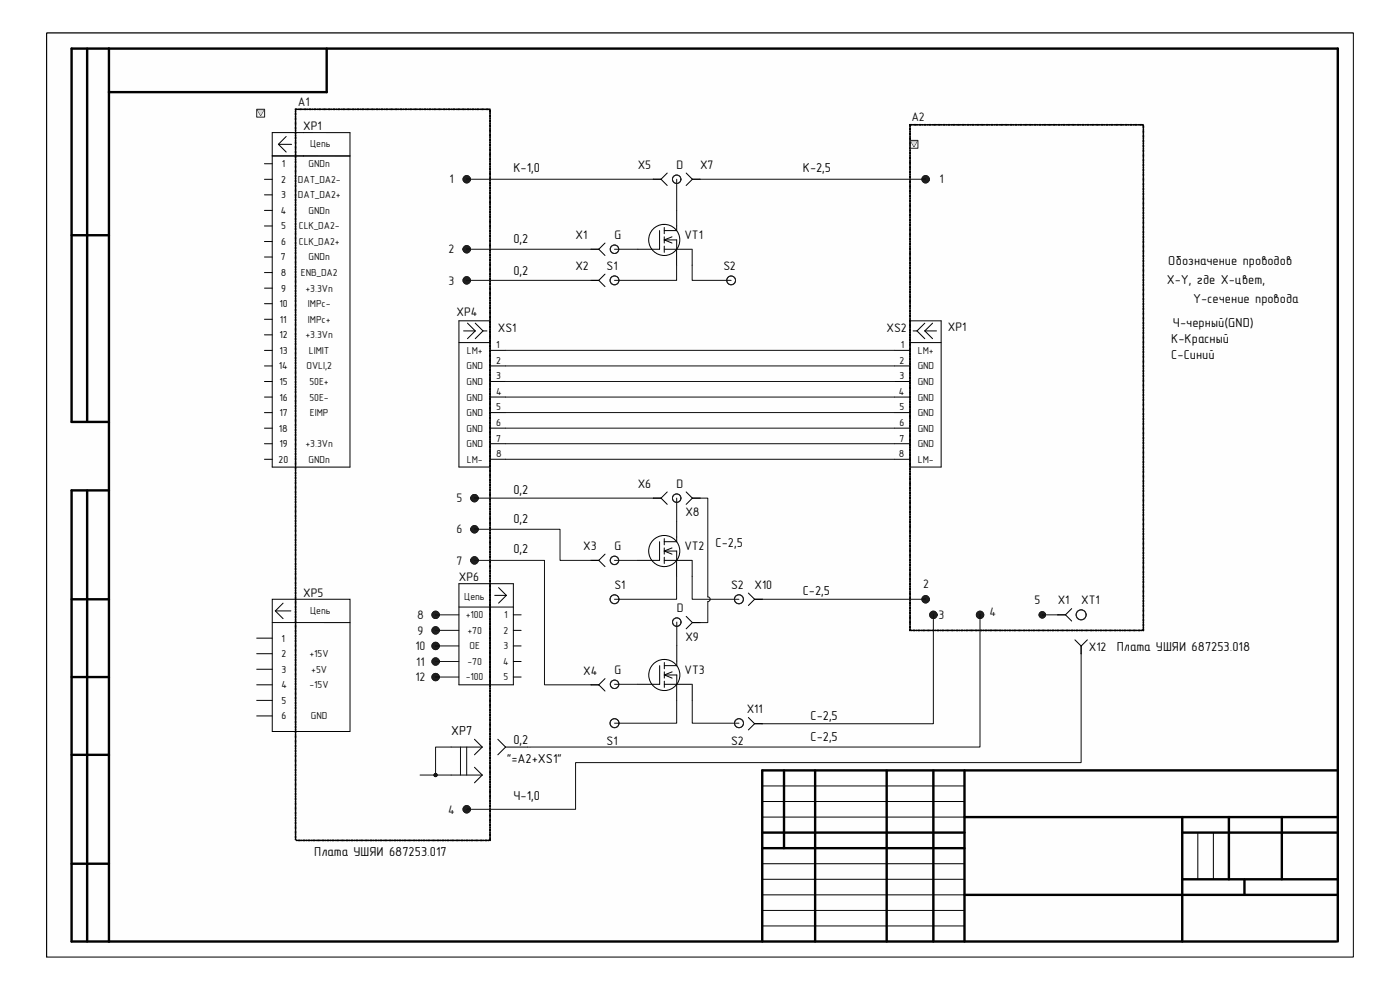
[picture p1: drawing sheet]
<svg xmlns="http://www.w3.org/2000/svg" width="297mm" height="210mm" viewBox="0 0 297 210" stroke-linecap="round" stroke-linejoin="round" font-family="sans-serif">
<defs><g id="words">
<g font-size="2.8">
<text x="108.9" y="36.5">К-1,0</text>
<text x="170.3" y="36.5">К-2,5</text>
<text x="108.9" y="51.6">0,2</text>
<text x="108.9" y="58.3">0,2</text>
<text x="247.8" y="56.3">Обозначение проводов</text>
<text x="247.5" y="60.2">X-Y, где X-цвет,</text>
<text x="253.1" y="64.2">Y-сечение провода</text>
<text x="248.8" y="69.5">Ч-черный(GND)</text>
<text x="248.5" y="72.8">К-Красный</text>
<text x="248.5" y="76.1">С-Синий</text>
<text x="108.9" y="104.8">0,2</text>
<text x="108.9" y="111">0,2</text>
<text x="108.9" y="117.3">0,2</text>
<text x="151.8" y="116">С-2,5</text>
<text x="170.3" y="126.2">С-2,5</text>
<text x="236.9" y="138.1">Плата УШЯИ 687253.018</text>
<text x="95.7" y="156">XP7</text>
<text x="172" y="152.7">С-2,5</text>
<text x="107.6" y="161.9">&quot;=A2+XS1&quot;</text>
<text x="108.9" y="157.8">0,2</text>
<text x="172" y="157.3">С-2,5</text>
<text x="108.9" y="169.8">Ч-1,0</text>
<text x="66.7" y="181.7">Плата УШЯИ 687253.017</text>
</g>
<g font-size="2.6" fill="#0e0e0e">
<text x="63.2" y="22.4">A1</text>
<text x="193.4" y="25.7">A2</text>
<text x="95.3" y="38.9">1</text>
<text x="199.3" y="38.9">1</text>
<text x="95.2" y="53.8">2</text>
<text x="95.2" y="60.4">3</text>
<text x="96.8" y="106.6">5</text>
<text x="96.8" y="113.2">6</text>
<text x="96.8" y="119.8">7</text>
<text x="195.8" y="124.7">2</text>
<text x="88.5" y="131.3">8</text>
<text x="199.1" y="131.3">3</text>
<text x="209.9" y="130.7">4</text>
<text x="88.1" y="137.9">10</text>
<text x="88.6" y="134.6">9</text>
<text x="88.3" y="141.2">11</text>
<text x="88.1" y="144.5">12</text>
<text x="95.1" y="172.6">4</text>
</g>
<g font-size="2.6">
<text x="64.3" y="27.6">XP1</text>
<text x="135.3" y="35.9">X5</text>
<text x="143.6" y="35.9">D</text>
<text x="148.5" y="35.9">X7</text>
<text x="122.1" y="50.7">X1</text>
<text x="130.3" y="50.7">G</text>
<text x="145.2" y="50.7">VT1</text>
<text x="122.1" y="57.3">X2</text>
<text x="128.7" y="57.3">S1</text>
<text x="153.5" y="57.3">S2</text>
<text x="96.9" y="67">XP4</text>
<text x="105.6" y="70.5">XS1</text>
<text x="188.1" y="70.5">XS2</text>
<text x="201.1" y="70.3">XP1</text>
<text x="135.3" y="103.5">X6</text>
<text x="143.6" y="103.5">D</text>
<text x="145.4" y="109.5">X8</text>
<text x="123.7" y="116.7">X3</text>
<text x="130.3" y="116.7">G</text>
<text x="145.2" y="116.7">VT2</text>
<text x="97.4" y="123.3">XP6</text>
<text x="130.3" y="125">S1</text>
<text x="155.1" y="125">S2</text>
<text x="160.1" y="125">X10</text>
<text x="64.3" y="126.6">XP5</text>
<text x="143.6" y="129.8">D</text>
<text x="219.5" y="128.2">5</text>
<text x="224.4" y="128.2">X1</text>
<text x="229.4" y="128.2">XT1</text>
<text x="145.4" y="135.9">X9</text>
<text x="123.7" y="143.1">X4</text>
<text x="130.4" y="143">G</text>
<text x="145.2" y="143">VT3</text>
<text x="231" y="138.1">X12</text>
<text x="158.4" y="151.3">X11</text>
<text x="128.7" y="157.9">S1</text>
<text x="155.1" y="157.9">S2</text>
</g>
<g font-size="2.2">
<text x="59.8" y="35.5">1</text>
<text x="59.6" y="38.8">2</text>
<text x="59.6" y="45.4">4</text>
<text x="59.6" y="42.1">3</text>
<text x="59.6" y="48.7">5</text>
<text x="59.6" y="52">6</text>
<text x="59.6" y="58.5">8</text>
<text x="59.6" y="55.2">7</text>
<text x="59.3" y="65.2">10</text>
<text x="59.6" y="61.8">9</text>
<text x="59.3" y="71.8">12</text>
<text x="59.4" y="68.5">11</text>
<text x="59.3" y="75.1">13</text>
<text x="105.3" y="73.9">1</text>
<text x="105.3" y="77.2">2</text>
<text x="190.8" y="77.2">2</text>
<text x="191.1" y="73.9">1</text>
<text x="59.2" y="78.4">14</text>
<text x="59.3" y="81.7">15</text>
<text x="105.3" y="80.5">3</text>
<text x="105.3" y="83.8">4</text>
<text x="190.7" y="83.8">4</text>
<text x="190.8" y="80.5">3</text>
<text x="59.3" y="85">16</text>
<text x="59.3" y="88.3">17</text>
<text x="105.3" y="87.1">5</text>
<text x="190.8" y="87.1">5</text>
<text x="59.2" y="91.6">18</text>
<text x="59.3" y="94.9">19</text>
<text x="105.3" y="90.4">6</text>
<text x="105.3" y="93.7">7</text>
<text x="190.8" y="90.4">6</text>
<text x="190.8" y="93.7">7</text>
<text x="59.1" y="98.2">20</text>
<text x="105.3" y="97">8</text>
<text x="190.7" y="97">8</text>
<text x="59.7" y="136.1">1</text>
<text x="59.7" y="139.4">2</text>
<text x="59.7" y="142.7">3</text>
<text x="59.7" y="149.3">5</text>
<text x="59.7" y="146">4</text>
<text x="59.7" y="152.6">6</text>
</g>
<g font-size="2.2" fill="#0e0e0e">
<text x="65.4" y="35.5">GNDn</text>
<text x="65.8" y="31.2">Цепь</text>
<text x="63.2" y="38.8">DAT_DA2-</text>
<text x="63.2" y="42.1">DAT_DA2+</text>
<text x="65.4" y="45.4">GNDn</text>
<text x="63.4" y="48.7">CLK_DA2-</text>
<text x="63.4" y="52">CLK_DA2+</text>
<text x="63.8" y="58.5">ENB_DA2</text>
<text x="65.4" y="55.2">GNDn</text>
<text x="64.8" y="61.8">+3.3Vn</text>
<text x="65.3" y="65.2">IMPc-</text>
<text x="64.8" y="71.8">+3.3Vn</text>
<text x="65.3" y="68.5">IMPc+</text>
<text x="65.5" y="75.1">LIMIT</text>
<text x="99.1" y="75.1">LM+</text>
<text x="194.7" y="75.1">LM+</text>
<text x="65" y="78.4">OVLI,2</text>
<text x="65.7" y="81.7">50E+</text>
<text x="99" y="78.4">GND</text>
<text x="99" y="81.7">GND</text>
<text x="194.7" y="78.4">GND</text>
<text x="194.7" y="81.7">GND</text>
<text x="65.7" y="85">50E-</text>
<text x="65.7" y="88.3">EIMP</text>
<text x="99" y="85">GND</text>
<text x="99" y="88.3">GND</text>
<text x="194.7" y="85">GND</text>
<text x="194.7" y="88.3">GND</text>
<text x="64.8" y="94.9">+3.3Vn</text>
<text x="99" y="91.6">GND</text>
<text x="99" y="94.9">GND</text>
<text x="194.7" y="91.6">GND</text>
<text x="194.7" y="94.9">GND</text>
<text x="65.4" y="98.2">GNDn</text>
<text x="99.1" y="98.2">LM-</text>
<text x="194.7" y="98.2">LM-</text>
<text x="65.8" y="130.2">Цепь</text>
<text x="98.5" y="127.2">Цепь</text>
<text x="98.8" y="131.1">+100</text>
<text x="107" y="131.1">1</text>
<text x="99.2" y="134.5">+70</text>
<text x="99.6" y="137.8">OE</text>
<text x="106.8" y="134.5">2</text>
<text x="106.8" y="137.8">3</text>
<text x="65.7" y="139.4">+15V</text>
<text x="66" y="142.7">+5V</text>
<text x="99.2" y="141.1">-70</text>
<text x="106.8" y="141.1">4</text>
<text x="65.7" y="146">-15V</text>
<text x="98.8" y="144.4">-100</text>
<text x="106.8" y="144.4">5</text>
<text x="66" y="152.6">GND</text>
</g>
<text font-size=".3" x="16.5" y="199.8">ALTIUM GOSTBOM2.0 KEV</text>
</g></defs>
<path d="M9.9 7h277.2v196h-277.2z" fill-rule="evenodd" fill="#fefefe"/>
<path d="M9.9 7h277.2v196h-277.2z" fill="none" stroke="#000" stroke-width=".21"/>
<path d="M9.9 7h277.2v196h-277.2z" fill-rule="evenodd" fill="#fefefe"/>
<path d="M9.9 7h277.2v196h-277.2z" fill="none" stroke="#000" stroke-width=".21"/>
<g fill="#fbfbfb">
<path d="M54.5 23.2h1.6v1.7h-1.6z" fill-rule="evenodd"/>
<path d="M193.1 29.8h1.6v1.7h-1.6z" fill-rule="evenodd"/>
</g>
<g fill="none" stroke="#000" stroke-width=".51">
<path d="M18.5 10.3v79.2M23.1 10.3v189.4M69.3 10.3v9.2h-46.2M15.2 49.9h7.9M23.1 89.5h-7.9v-79.2h268.6v189.4M15.2 104v95.7h268.3M15.2 104h7.9M18.5 104v95.7M15.2 127.1h7.9M15.2 143.6h7.9M15.2 160.1h7.9M161.7 176.6h42.9"/>
<path d="M161.7 179.9h42.9M166.3 163.4v16.5M172.9 163.4v36.3M188.1 163.4v36.3M198 163.4v36.3M204.6 163.4v36.3M204.6 173.3h79.2M250.8 173.3v26.4M250.8 176.6h33M260.7 173.3v13.2M271.9 173.3v13.2M283.8 163.4h-122.1v36.3"/>
<path d="M15.2 183.2h7.9M204.6 189.8h79.2M250.8 186.5h33M264 186.5v3.3"/>
</g>
<g fill="none" stroke="#000" stroke-width=".21">
<path d="M56.1 38h1.7M56.1 34.7h1.7M57.7 28.1h16.6v71h-16.5v-71M57.7 33.1h16.6M59.1 30.6l1.6 1.7M59.1 30.6h2.8M60.7 29l-1.6 1.6M62.7 28.1v71M138.6 38h1.6M140.2 38l1.4 1.3M141.6 36.7l-1.4 1.3M145.6 36.7l1.3 1.3"/>
<path d="M146.9 38l-1.3 1.3M146.9 38h1.6M56.1 44.6h1.7M56.1 41.3h1.7M56.1 47.9h1.7M56.1 51.2h1.7M56.1 54.5h1.7M56.1 57.8h1.7M125.4 52.9h1.6M125.4 59.5h1.6M127 59.5l1.4 1.3M127 52.9l1.4 1.3"/>
<path d="M128.4 58.2l-1.4 1.3M128.4 51.6l-1.4 1.3M139.9 48.9v4h-4.6M140.8 47.6a3.3 3.3 0 0 0-2.8 4.8 3.3 3.3 0 0 0 5.5 .5 3.3 3.3 0 0 0-1.9-5.2l-.7-.1M140.9 48.3v1.3M140.9 50.2v1.4M140.9 52.2v1.3M140.9 50.9l1.7 .7M140.9 50.9h2.7v2M140.9 52.9h6M142.6 50.2l-1.7 .7M143.5 53v3.3"/>
<path d="M143.6 44.6v4.3h-2.7M146.8 53v3.3M56.1 74.3h1.7M56.1 77.6h1.7M56.1 67.7h1.7M56.1 71h1.7M56.1 64.4h1.7M56.1 61.1h1.7M97.4 72.7h6.6M97.4 68.1h6.6v31h-6.6zM98.4 70.2h2.4M99.2 68.6l1.6 1.6"/>
<path d="M100.8 68.6l1.7 1.6M100.8 70.2l-1.6 1.7M102.5 70.2h.8M102.5 70.2l-1.7 1.7M104 74.3h3.3M104 77.6h3.3M189.8 74.3h3.3M189.8 77.6h3.3M193.1 72.7h6.6M193.1 68.1h6.6v31h-6.6zM193.7 70.2h.8M194.5 70.2l1.7 1.7"/>
<path d="M196.2 70.2h2.5M196.2 68.6l-1.7 1.6M196.2 70.2l1.6 1.7M197.8 68.6l-1.6 1.6M56.1 80.9h1.7M56.1 84.2h1.7M56.1 87.5h1.7M56.1 94.1h1.7M56.1 97.4h1.7M56.1 90.8h1.7M104 80.9h3.3M104 84.2h3.3"/>
<path d="M104 87.5h3.3M104 90.8h3.3M104 94.1h3.3M104 97.4h3.3M189.8 80.9h3.3M189.8 84.2h3.3M189.8 87.5h3.3M189.8 90.8h3.3M189.8 94.1h3.3M189.8 97.4h3.3M125.4 118.9h1.6M127 118.9l1.4 1.3"/>
<path d="M128.4 117.6l-1.4 1.3M138.6 105.7h1.6M139.9 114.9v4h-4.6M140.2 105.7l1.4 1.3M140.8 113.6a3.3 3.3 0 0 0-2.8 4.8 3.3 3.3 0 0 0 5.5 .5 3.3 3.3 0 0 0-1.9-5.2l-.7-.1M140.9 114.3v1.3M140.9 116.2v1.4M140.9 118.2v1.3M140.9 116.9h2.7v2M140.9 116.9l1.7 .7M140.9 118.9h6M141.6 104.4l-1.4 1.3"/>
<path d="M142.6 116.2l-1.7 .7M143.5 119v3.3M143.6 110.6v4.3h-2.7M145.6 104.4l1.3 1.3M146.8 119v3.3M146.9 105.7h1.6M146.9 105.7l-1.3 1.3M54.5 138.7h3.3M54.5 135.4h3.3M57.8 132.1h16.5M57.8 127.1h16.5v28.1h-16.5zM58.4 129.6h3.3"/>
<path d="M58.4 129.6l1.7 1.6M60.1 127.9l-1.7 1.7M62.7 127.1v28.1M97.4 123.8h11.5v21.5h-11.5zM97.4 128.8h11.5M104 123.8v21.5M104.9 126.3h2.5M105.8 124.7l1.6 1.6M107.4 126.3l-1.6 1.7M108.9 130.4h1.7M108.9 133.7h1.7M108.9 137h1.7"/>
<path d="M140.8 139.9a3.3 3.3 0 0 0-2.8 4.8 3.3 3.3 0 0 0 5.6 .5 3.3 3.3 0 0 0-2-5.2l-.7-.1M143.6 136.9v4.3h-2.7M145.6 130.8l1.3 1.3M146.9 132.1h1.6M146.9 132.1l-1.3 1.3M158.8 125.8l1.3 1.3M160.1 127.1l-1.3 1.3M160.1 127.1h1.6M205.3 133.7h6.6M224.4 130.4h1.6M226 130.4l1.4 1.4M227.4 129.1l-1.4 1.3"/>
<path d="M228 135.7l1.4 1.4M229.4 137.1v1.6M230.7 135.7l-1.3 1.4M54.5 145.3h3.3M54.5 148.6h3.3M54.5 142h3.3M54.5 151.9h3.3M95.7 158.5h6.6M100.7 156.8l1.6 1.7M102.3 158.5l-1.6 1.6M105.6 156.8l1.7 1.7M107.3 158.5l-1.7 1.6"/>
<path d="M107.3 158.5h4.6M108.9 140.3h1.7M108.9 143.6h1.7M125.4 145.3h1.6M127 145.3l1.4 1.3M128.4 144l-1.4 1.3M139.9 141.2v4h-4.6M140.9 140.5v1.4M140.9 142.5v1.3M140.9 144.5v1.3M140.9 143.2h2.7v2M140.9 143.2l1.7 .6"/>
<path d="M140.9 145.2h6M142.6 142.5l-1.7 .7M143.6 145.3v3.3M146.9 145.3v3.3M158.8 152.2l1.3 1.3M160.1 153.5l-1.3 1.4M160.1 153.5h1.6M95.7 164.4h6.6M100.7 162.8l1.6 1.6M102.3 164.4l-1.6 1.7M161.7 166.7h42.9M161.7 170h42.9"/>
<path d="M161.7 173.3h42.9M254.1 176.6v9.9M257.4 176.6v9.9M161.7 183.2h42.9M161.7 186.5h42.9M161.7 189.8h42.9M161.7 193.1h42.9M161.7 196.4h42.9"/>
</g>
<g fill="#000" stroke="#000" stroke-width=".21">
<path d="M193 133.6a.08 .08 0 0 1 .1 0 .08 .08 0 0 1-.1 0zM193 132.8l.1 .1v.4zM193 132.5a.08 .08 0 0 1 .1 0 .08 .08 0 0 1-.1 0zM193 131.8l.1 .1v.4zM193 131.5a.08 .08 0 0 1 .1 0 .08 .08 0 0 1-.1 0zM193 130.8l.1 .1v.4zM193 130.5a.08 .08 0 0 1 .1 0 .08 .08 0 0 1-.1 0zM193 129.8h.1v.5zM193 129.5a.08 .08 0 0 1 .1 0 .08 .08 0 0 1-.1 0zM193 128.8h.1v.4zM193 128.5a.08 .08 0 0 1 .1 0 .08 .08 0 0 1-.1 0zM193 127.7l.1 .1v.4zM193 127.5a.08 .08 0 0 1 .1 0 .08 .08 0 0 1-.1 0zM193 126.7l.1 .1v.4zM193 126.4a.08 .08 0 0 1 .1 0 .08 .08 0 0 1-.1 0zM193 125.7l.1 .1v.4zM193 125.4a.08 .08 0 0 1 .1 0 .08 .08 0 0 1-.1 0zM193 124.7l.1 .1v.4zM193 124.4a.08 .08 0 0 1 .1 0 .08 .08 0 0 1-.1 0zM193 123.7h.1v.5zM193 123.4a.08 .08 0 0 1 .1 0 .08 .08 0 0 1-.1 0zM193 122.7h.1v.4zM193 122.4a.08 .08 0 0 1 .1 0 .08 .08 0 0 1-.1 0zM193 121.6l.1 .1v.4zM193 121.4a.08 .08 0 0 1 .1 0 .08 .08 0 0 1-.1 0zM193 120.6l.1 .1v.4zM193 120.4a.08 .08 0 0 1 .1 0 .08 .08 0 0 1-.1 0zM193 119.6l.1 .1v.4zM193 119.3a.08 .08 0 0 1 .1 0 .08 .08 0 0 1-.1 0zM193 118.6l.1 .1v.4zM193 118.3a.08 .08 0 0 1 .1 0 .08 .08 0 0 1-.1 0zM193 117.6h.1v.5zM193 117.3a.08 .08 0 0 1 .1 0 .08 .08 0 0 1-.1 0zM193 116.6h.1v.5zM193 116.3a.08 .08 0 0 1 .1 0 .08 .08 0 0 1-.1 0zM193 115.6h.1v.4zM193 115.3a.08 .08 0 0 1 .1 0 .08 .08 0 0 1-.1 0zM193 114.5l.1 .1v.4zM193 114.3a.08 .08 0 0 1 .1 0 .08 .08 0 0 1-.1 0zM193 113.5l.1 .1v.4zM193 113.2a.09 .09 0 0 1 .1 0 .09 .09 0 0 1-.1 0zM193 112.5l.1 .1v.4zM193 112.2a.09 .09 0 0 1 .1 0 .09 .09 0 0 1-.1 0zM193 111.5h.1v.5zM193 111.2a.09 .09 0 0 1 .1 0 .09 .09 0 0 1-.1 0zM193 110.5h.1v.4zM193 110.2a.09 .09 0 0 1 .1 0 .09 .09 0 0 1-.1 0zM193 109.4l.1 .1v.4zM193 109.2a.09 .09 0 0 1 .1 0 .09 .09 0 0 1-.1 0zM193 108.4l.1 .1v.4zM193 108.2a.09 .09 0 0 1 .1 0 .09 .09 0 0 1-.1 0zM193 107.4l.1 .1v.4zM193 107.1a.09 .09 0 0 1 .1 0 .09 .09 0 0 1-.1 0zM193 106.4l.1 .1v.4zM193 106.1a.09 .09 0 0 1 .1 0 .09 .09 0 0 1-.1 0zM193 105.4h.1v.5zM193 105.1a.09 .09 0 0 1 .1 0 .09 .09 0 0 1-.1 0zM193 104.4h.1v.4zM193 104.1a.09 .09 0 0 1 .1 0 .09 .09 0 0 1-.1 0zM193 103.4h.1v.4zM193 103.1a.09 .09 0 0 1 .1 0 .09 .09 0 0 1-.1 0zM193 102.3l.1 .1v.4zM193 102.1a.09 .09 0 0 1 .1 0 .09 .09 0 0 1-.1 0zM193 101.3l.1 .1v.4zM193 101a.09 .09 0 0 1 .1 0 .09 .09 0 0 1-.1 0zM193 100.3l.1 .1v.4zM193 100a.09 .09 0 0 1 .1 0 .09 .09 0 0 1-.1 0zM193 99.3h.1v.5zM193 99a.09 .09 0 0 1 .1 0 .09 .09 0 0 1-.1 0zM193 98.3h.1v.5zM193 98a.09 .09 0 0 1 .1 0 .09 .09 0 0 1-.1 0zM193 97.3h.1v.4zM193 97a.09 .09 0 0 1 .1 0 .09 .09 0 0 1-.1 0zM193 96.2l.1 .1v.4zM193 96a.09 .09 0 0 1 .1 0 .09 .09 0 0 1-.1 0zM193 95.2l.1 .1v.4zM193 94.9a.09 .09 0 0 1 .1 0 .09 .09 0 0 1-.1 0zM193 94.2l.1 .1v.4zM193 93.9a.09 .09 0 0 1 .1 0 .09 .09 0 0 1-.1 0zM193 93.2h.1v.5zM193 92.9a.09 .09 0 0 1 .1 0 .09 .09 0 0 1-.1 0zM193 92.2h.1v.5zM193 91.9a.09 .09 0 0 1 .1 0 .09 .09 0 0 1-.1 0zM193 91.2h.1v.4zM193 90.9a.09 .09 0 0 1 .1 0 .09 .09 0 0 1-.1 0zM193 90.1l.1 .1v.4zM193 89.9a.09 .09 0 0 1 .1 0 .09 .09 0 0 1-.1 0zM193 89.1l.1 .1v.4zM193 88.8a.09 .09 0 0 1 .1 0 .09 .09 0 0 1-.1 0zM193 88.1l.1 .1v.4zM193 87.8a.08 .08 0 0 1 .1 0 .08 .08 0 0 1-.1 0zM193 87.1l.1 .1v.4zM193 86.8a.08 .08 0 0 1 .1 0 .08 .08 0 0 1-.1 0zM193 86.1h.1v.5zM193 85.8a.08 .08 0 0 1 .1 0 .08 .08 0 0 1-.1 0zM193 85.1h.1v.4zM193 84.8a.08 .08 0 0 1 .1 0 .08 .08 0 0 1-.1 0zM193 84l.1 .1v.4zM193 83.8a.08 .08 0 0 1 .1 0 .08 .08 0 0 1-.1 0zM193 83l.1 .1v.4zM193 82.8a.08 .08 0 0 1 .1 0 .08 .08 0 0 1-.1 0zM193 82l.1 .1v.4zM193 81.7a.08 .08 0 0 1 .1 0 .08 .08 0 0 1-.1 0zM193 81l.1 .1v.4zM193 80.7a.08 .08 0 0 1 .1 0 .08 .08 0 0 1-.1 0zM193 80h.1v.5zM193 79.7a.08 .08 0 0 1 .1 0 .08 .08 0 0 1-.1 0zM193 79h.1v.4zM193 78.7a.08 .08 0 0 1 .1 0 .08 .08 0 0 1-.1 0zM193 77.9l.1 .1v.4zM193 77.7a.08 .08 0 0 1 .1 0 .08 .08 0 0 1-.1 0zM193 76.9l.1 .1v.4zM193 76.7a.08 .08 0 0 1 .1 0 .08 .08 0 0 1-.1 0zM193 75.9l.1 .1v.4zM193 75.6a.08 .08 0 0 1 .1 0 .08 .08 0 0 1-.1 0zM193 74.9l.1 .1v.4zM193 74.6a.08 .08 0 0 1 .1 0 .08 .08 0 0 1-.1 0zM193 73.9h.1v.5zM193 73.6a.08 .08 0 0 1 .1 0 .08 .08 0 0 1-.1 0zM193 72.9h.1v.5zM193 72.6a.08 .08 0 0 1 .1 0 .08 .08 0 0 1-.1 0zM193 71.9h.1v.4zM193 71.6a.08 .08 0 0 1 .1 0 .08 .08 0 0 1-.1 0zM193 70.8l.1 .1v.4zM193 70.6a.08 .08 0 0 1 .1 0 .08 .08 0 0 1-.1 0zM193 69.8l.1 .1v.4zM193 69.5a.08 .08 0 0 1 .1 0 .08 .08 0 0 1-.1 0zM193 68.8l.1 .1v.4zM193 68.5a.08 .08 0 0 1 .1 0 .08 .08 0 0 1-.1 0zM193 67.8h.1v.5zM193 67.5a.08 .08 0 0 1 .1 0 .08 .08 0 0 1-.1 0zM193 66.8h.1v.5zM193 66.5a.08 .08 0 0 1 .1 0 .08 .08 0 0 1-.1 0zM193 65.8h.1v.4zM193 65.5a.08 .08 0 0 1 .1 0 .08 .08 0 0 1-.1 0zM193 64.7l.1 .1v.4zM193 64.5a.08 .08 0 0 1 .1 0 .08 .08 0 0 1-.1 0zM193 63.7l.1 .1v.4zM193 63.4a.08 .08 0 0 1 .1 0 .08 .08 0 0 1-.1 0zM193 62.7l.1 .1v.4zM193 62.4a.08 .08 0 0 1 .1 0 .08 .08 0 0 1-.1 0zM193 61.7l.1 .1v.4zM193 61.4a.08 .08 0 0 1 .1 0 .08 .08 0 0 1-.1 0zM193 60.7h.1v.5zM193 60.4a.08 .08 0 0 1 .1 0 .08 .08 0 0 1-.1 0zM193 59.7h.1v.4zM193 59.4a.08 .08 0 0 1 .1 0 .08 .08 0 0 1-.1 0zM193 58.6l.1 .1v.4zM193 58.4a.08 .08 0 0 1 .1 0 .08 .08 0 0 1-.1 0zM193 57.6l.1 .1v.4zM193 57.4a.08 .08 0 0 1 .1 0 .08 .08 0 0 1-.1 0zM193 56.6l.1 .1v.4zM193 56.3a.08 .08 0 0 1 .1 0 .08 .08 0 0 1-.1 0zM193 55.6l.1 .1v.4zM193 55.3a.08 .08 0 0 1 .1 0 .08 .08 0 0 1-.1 0zM193 54.6h.1v.5zM193 54.3a.08 .08 0 0 1 .1 0 .08 .08 0 0 1-.1 0zM193 53.6h.1v.4zM193 53.3a.09 .09 0 0 1 .1 0 .09 .09 0 0 1-.1 0zM193 52.5l.1 .1v.4zM193 52.3a.09 .09 0 0 1 .1 0 .09 .09 0 0 1-.1 0zM193 51.5l.1 .1v.4zM193 51.2a.09 .09 0 0 1 .1 0 .09 .09 0 0 1-.1 0zM193 50.5l.1 .1v.4zM193 50.2a.09 .09 0 0 1 .1 0 .09 .09 0 0 1-.1 0zM193 49.5l.1 .1v.4zM193 49.2a.09 .09 0 0 1 .1 0 .09 .09 0 0 1-.1 0zM193 48.5h.1v.5zM193 48.2a.09 .09 0 0 1 .1 0 .09 .09 0 0 1-.1 0zM193 47.5h.1v.4zM193 47.2a.09 .09 0 0 1 .1 0 .09 .09 0 0 1-.1 0zM193 46.4l.1 .1v.4zM193 46.2a.09 .09 0 0 1 .1 0 .09 .09 0 0 1-.1 0zM193 45.4l.1 .1v.4zM193 45.1a.09 .09 0 0 1 .1 0 .09 .09 0 0 1-.1 0zM193 44.4l.1 .1v.4zM193 44.1a.09 .09 0 0 1 .1 0 .09 .09 0 0 1-.1 0zM193 43.4l.1 .1v.4zM193 43.1a.09 .09 0 0 1 .1 0 .09 .09 0 0 1-.1 0zM193 42.4h.1v.5zM193 42.1a.09 .09 0 0 1 .1 0 .09 .09 0 0 1-.1 0zM193 41.4h.1v.4zM193 41.1a.09 .09 0 0 1 .1 0 .09 .09 0 0 1-.1 0zM193 40.3l.1 .1v.4zM193 40.1a.09 .09 0 0 1 .1 0 .09 .09 0 0 1-.1 0zM193 39.3l.1 .1v.4zM193 39.1a.09 .09 0 0 1 .1 0 .09 .09 0 0 1-.1 0zM193 38.3l.1 .1v.4zM193 38a.09 .09 0 0 1 .1 0 .09 .09 0 0 1-.1 0zM193 37.3l.1 .1v.4zM193 37a.09 .09 0 0 1 .1 0 .09 .09 0 0 1-.1 0zM193 36.3h.1v.5zM193 36a.09 .09 0 0 1 .1 0 .09 .09 0 0 1-.1 0zM193 35.3h.1v.5zM193 35a.09 .09 0 0 1 .1 0 .09 .09 0 0 1-.1 0zM193 34.3h.1v.4zM193 34a.09 .09 0 0 1 .1 0 .09 .09 0 0 1-.1 0zM193 33.2l.1 .1v.4zM193 33a.09 .09 0 0 1 .1 0 .09 .09 0 0 1-.1 0zM193 32.2l.1 .1v.4zM193 31.9a.09 .09 0 0 1 .1 0 .09 .09 0 0 1-.1 0zM193 31.2l.1 .1v.4zM193 30.9a.09 .09 0 0 1 .1 0 .09 .09 0 0 1-.1 0zM193 30.2h.1v.5zM193 29.9a.09 .09 0 0 1 .1 0 .09 .09 0 0 1-.1 0zM193 29.2h.1v.5zM193 28.9a.09 .09 0 0 1 .1 0 .09 .09 0 0 1-.1 0zM193 28.2h.1v.4zM193 27.9a.09 .09 0 0 1 .1 0 .09 .09 0 0 1-.1 0zM193 27.1l.1 .1v.4zM193 26.9a.09 .09 0 0 1 .1 0 .09 .09 0 0 1-.1 0zM193 26.4l.4 .1-.3 .1zM193.6 26.5a.1 .1 0 0 1 .2 0 .1 .1 0 0 1-.2 0zM194 26.4l.5 .1-.5 .1zM194.6 26.5a.1 .1 0 0 1 .2 0 .1 .1 0 0 1-.2 0zM195 26.4l.5 .1-.4 .1zM195.6 26.5a.1 .1 0 0 1 .2 0 .1 .1 0 0 1-.2 0zM196 26.4l.5 .1-.4 .1zM196.7 26.5a.08 .08 0 0 1 .1 0 .08 .08 0 0 1-.1 0zM197 26.4l.5 .1-.4 .1zM197.7 26.5a.08 .08 0 0 1 .1 0 .08 .08 0 0 1-.1 0zM198 26.4l.5 .1-.4 .1zM198.7 26.5a.1 .1 0 0 1 .2 0 .1 .1 0 0 1-.2 0zM199.1 26.4l.4 .1-.4 .1zM199.7 26.5a.1 .1 0 0 1 .2 0 .1 .1 0 0 1-.2 0zM200.1 26.4l.5 .1-.5 .1zM200.7 26.4l.2 .1zM201.1 26.4l.5 .1-.5 .1zM201.8 26.4l.1 .1zM202.1 26.4l.5 .1-.4 .1zM202.8 26.4l.1 .1zM203.1 26.4l.5 .1-.4 .1zM203.8 26.4l.1 .1zM204.1 26.4l.5 .1-.4 .1zM204.8 26.4l.1 .1zM205.2 26.4l.4 .1-.4 .1zM205.8 26.4l.2 .1zM206.2 26.4l.5 .1-.5 .1zM206.8 26.4l.2 .1zM207.2 26.4l.5 .1-.5 .1zM207.9 26.4l.1 .1zM208.2 26.4l.5 .1-.4 .1zM208.9 26.4l.1 .1zM209.2 26.4l.5 .1-.4 .1zM209.9 26.4l.1 .1zM210.2 26.4l.5 .1-.4 .1zM210.9 26.4l.1 .1zM211.2 26.4l.5 .1-.4 .1zM211.9 26.4l.1 .1zM212.3 26.4l.4 .1-.4 .1zM212.9 26.4l.2 .1zM213.3 26.4l.5 .1-.5 .1zM214 26.4l.1 .1zM214.3 26.4l.5 .1-.4 .1zM215 26.4l.1 .1zM215.3 26.4l.5 .1-.4 .1zM216 26.4l.1 .1zM216.3 26.4l.5 .1-.4 .1zM217 26.4l.1 .1zM217.3 26.4l.5 .1-.4 .1zM218 26.4l.1 .1zM218.4 26.4l.4 .1-.4 .1zM219 26.4l.2 .1zM219.4 26.4l.5 .1-.5 .1zM220.1 26.4l.1 .1zM220.4 26.4l.5 .1-.4 .1zM221.1 26.4l.1 .1zM221.4 26.4l.5 .1-.4 .1zM222.1 26.4l.1 .1zM222.4 26.4l.5 .1-.4 .1zM223.1 26.4l.1 .1zM223.4 26.4l.5 .1-.4 .1zM224.1 26.4l.1 .1zM224.5 26.4l.4 .1-.4 .1zM225.1 26.4l.2 .1zM225.5 26.4l.5 .1-.5 .1zM226.1 26.4l.2 .1zM226.5 26.4l.5 .1-.5 .1zM227.2 26.4l.1 .1zM227.5 26.4l.5 .1-.4 .1zM228.2 26.5a.09 .09 0 0 1 .1 0 .09 .09 0 0 1-.1 0zM228.5 26.4l.5 .1-.4 .1zM229.2 26.5a.1 .1 0 0 1 .2 0 .1 .1 0 0 1-.2 0zM229.5 26.4l.5 .1-.4 .1zM230.2 26.5a.1 .1 0 0 1 .2 0 .1 .1 0 0 1-.2 0zM230.6 26.4l.4 .1-.4 .1zM231.2 26.5a.1 .1 0 0 1 .2 0 .1 .1 0 0 1-.2 0zM231.6 26.4l.5 .1-.5 .1zM232.2 26.5a.1 .1 0 0 1 .2 0 .1 .1 0 0 1-.2 0zM232.6 26.4l.5 .1-.4 .1zM233.2 26.5a.1 .1 0 0 1 .2 0 .1 .1 0 0 1-.2 0zM233.6 26.4l.5 .1-.4 .1zM234.3 26.5a.08 .08 0 0 1 .1 0 .08 .08 0 0 1-.1 0zM234.6 26.4l.5 .1-.4 .1zM235.3 26.5a.08 .08 0 0 1 .1 0 .08 .08 0 0 1-.1 0zM235.6 26.4l.5 .1-.4 .1zM236.3 26.5a.1 .1 0 0 1 .2 0 .1 .1 0 0 1-.2 0zM236.7 26.4l.4 .1-.4 .1zM237.3 26.5a.1 .1 0 0 1 .2 0 .1 .1 0 0 1-.2 0zM237.7 26.4l.5 .1-.5 .1zM238.3 26.5a.1 .1 0 0 1 .2 0 .1 .1 0 0 1-.2 0zM238.7 26.4l.5 .1-.5 .1zM239.3 26.5a.1 .1 0 0 1 .2 0 .1 .1 0 0 1-.2 0zM239.7 26.4l.5 .1-.4 .1zM240.4 26.5a.08 .08 0 0 1 .1 0 .08 .08 0 0 1-.1 0zM240.7 26.4l.5 .1-.4 .1zM241.4 26.5a.08 .08 0 0 1 .1 0 .08 .08 0 0 1-.1 0zM241.7 26.4l.5 .1-.4 .1zM242.4 26.5a.1 .1 0 0 1 .2 0 .1 .1 0 0 1-.2 0zM242.5 26.7h.1v.4zM242.5 27.3l.1 .2zM242.5 27.7h.1v.5zM242.5 28.4l.1 .1zM242.5 28.7l.1 .1v.4zM242.5 29.4l.1 .1zM242.5 29.7l.1 .1v.4zM242.5 30.4l.1 .1zM242.5 30.7l.1 .1v.4zM242.5 31.4l.1 .1zM242.5 31.7l.1 .1v.4zM242.5 32.4l.1 .1zM242.5 32.8h.1v.4zM242.5 33.4l.1 .2zM242.5 33.8h.1v.5zM242.5 34.5a.09 .09 0 0 1 .1 0 .09 .09 0 0 1-.1 0zM242.5 34.8l.1 .1v.4zM242.5 35.5a.08 .08 0 0 1 .1 0 .08 .08 0 0 1-.1 0zM242.5 35.8l.1 .1v.4zM242.5 36.6a.08 .08 0 0 1 .1 0 .08 .08 0 0 1-.1 0zM242.5 36.8l.1 .1v.4zM242.5 37.6a.08 .08 0 0 1 .1 0 .08 .08 0 0 1-.1 0zM242.5 37.8l.1 .1v.4zM242.5 38.6a.08 .08 0 0 1 .1 0 .08 .08 0 0 1-.1 0zM242.5 38.9h.1v.4zM242.5 39.6a.08 .08 0 0 1 .1 0 .08 .08 0 0 1-.1 0zM242.5 39.9h.1v.5zM242.5 40.6a.08 .08 0 0 1 .1 0 .08 .08 0 0 1-.1 0zM242.5 40.9l.1 .1v.4zM242.5 41.6a.08 .08 0 0 1 .1 0 .08 .08 0 0 1-.1 0zM242.5 41.9l.1 .1v.4zM242.5 42.7a.08 .08 0 0 1 .1 0 .08 .08 0 0 1-.1 0zM242.5 42.9l.1 .1v.4zM242.5 43.7a.08 .08 0 0 1 .1 0 .08 .08 0 0 1-.1 0zM242.5 43.9l.1 .1v.4zM242.5 44.7a.08 .08 0 0 1 .1 0 .08 .08 0 0 1-.1 0zM242.5 45h.1v.4zM242.5 45.7a.08 .08 0 0 1 .1 0 .08 .08 0 0 1-.1 0zM242.5 46h.1v.5zM242.5 46.7a.08 .08 0 0 1 .1 0 .08 .08 0 0 1-.1 0zM242.5 47l.1 .1v.4zM242.5 47.7a.08 .08 0 0 1 .1 0 .08 .08 0 0 1-.1 0zM242.5 48l.1 .1v.4zM242.5 48.7a.08 .08 0 0 1 .1 0 .08 .08 0 0 1-.1 0zM242.5 49l.1 .1v.4zM242.5 49.8a.08 .08 0 0 1 .1 0 .08 .08 0 0 1-.1 0zM242.5 50l.1 .1v.4zM242.5 50.8a.08 .08 0 0 1 .1 0 .08 .08 0 0 1-.1 0zM242.5 51.1h.1v.4zM242.5 51.8a.08 .08 0 0 1 .1 0 .08 .08 0 0 1-.1 0zM242.5 52.1h.1v.5zM242.5 52.8a.08 .08 0 0 1 .1 0 .08 .08 0 0 1-.1 0zM242.5 53.1h.1v.5zM242.5 53.8a.08 .08 0 0 1 .1 0 .08 .08 0 0 1-.1 0zM242.5 54.1l.1 .1v.4zM242.5 54.8a.08 .08 0 0 1 .1 0 .08 .08 0 0 1-.1 0zM242.5 55.1l.1 .1v.4zM242.5 55.9a.08 .08 0 0 1 .1 0 .08 .08 0 0 1-.1 0zM242.5 56.1l.1 .1v.4zM242.5 56.9a.08 .08 0 0 1 .1 0 .08 .08 0 0 1-.1 0zM242.5 57.2h.1v.4zM242.5 57.9a.08 .08 0 0 1 .1 0 .08 .08 0 0 1-.1 0zM242.5 58.2h.1v.5zM242.5 58.9a.08 .08 0 0 1 .1 0 .08 .08 0 0 1-.1 0zM242.5 59.2h.1v.5zM242.5 59.9a.08 .08 0 0 1 .1 0 .08 .08 0 0 1-.1 0zM242.5 60.2l.1 .1v.4zM242.5 60.9a.08 .08 0 0 1 .1 0 .08 .08 0 0 1-.1 0zM242.5 61.2l.1 .1v.4zM242.5 61.9l.1 .1zM242.5 62.2l.1 .1v.4zM242.5 62.9l.1 .1zM242.5 63.3h.1v.4zM242.5 63.9l.1 .1zM242.5 64.3h.1v.4zM242.5 64.9l.1 .2zM242.5 65.3h.1v.5zM242.5 66l.1 .1zM242.5 66.3l.1 .1v.4zM242.5 67l.1 .1zM242.5 67.3l.1 .1v.4zM242.5 68l.1 .1zM242.5 68.3l.1 .1v.4zM242.5 69l.1 .1zM242.5 69.3l.1 .1v.4zM242.5 70l.1 .1zM242.5 70.4h.1v.4zM242.5 71l.1 .2zM242.5 71.4h.1v.5zM242.5 72.1l.1 .1zM242.5 72.4l.1 .1v.4zM242.5 73.1l.1 .1zM242.5 73.4l.1 .1v.4zM242.5 74.1l.1 .1zM242.5 74.4l.1 .1v.4zM242.5 75.1l.1 .1zM242.5 75.4l.1 .1v.4zM242.5 76.1l.1 .1zM242.5 76.5h.1v.4zM242.5 77.1l.1 .2zM242.5 77.5h.1v.5zM242.5 78.2l.1 .1zM242.5 78.5h.1v.5zM242.5 79.2l.1 .1zM242.5 79.5l.1 .1v.4zM242.5 80.2l.1 .1zM242.5 80.5l.1 .1v.4zM242.5 81.2l.1 .1zM242.5 81.5l.1 .1v.4zM242.5 82.2l.1 .1zM242.5 82.6h.1v.4zM242.5 83.2l.1 .2zM242.5 83.6h.1v.5zM242.5 84.2l.1 .2zM242.5 84.6h.1v.5zM242.5 85.3l.1 .1zM242.5 85.6l.1 .1v.4zM242.5 86.3l.1 .1zM242.5 86.6l.1 .1v.4zM242.5 87.3l.1 .1zM242.5 87.6l.1 .1v.4zM242.5 88.3l.1 .1zM242.5 88.7h.1v.4zM242.5 89.3l.1 .1zM242.5 89.7h.1v.4zM242.5 90.3l.1 .2zM242.5 90.7h.1v.5zM242.5 91.4l.1 .1zM242.5 91.7l.1 .1v.4zM242.5 92.4l.1 .1zM242.5 92.7l.1 .1v.4zM242.5 93.4l.1 .1zM242.5 93.7l.1 .1v.4zM242.5 94.4l.1 .1zM242.5 94.7l.1 .1v.4zM242.5 95.4l.1 .1zM242.5 95.8h.1v.4zM242.5 96.5a.09 .09 0 0 1 .1 0 .09 .09 0 0 1-.1 0zM242.5 96.8h.1v.5zM242.5 97.5a.08 .08 0 0 1 .1 0 .08 .08 0 0 1-.1 0zM242.5 97.8l.1 .1v.4zM242.5 98.5a.08 .08 0 0 1 .1 0 .08 .08 0 0 1-.1 0zM242.5 98.8l.1 .1v.4zM242.5 99.6a.08 .08 0 0 1 .1 0 .08 .08 0 0 1-.1 0zM242.5 99.8l.1 .1v.4zM242.5 100.6a.08 .08 0 0 1 .1 0 .08 .08 0 0 1-.1 0zM242.5 100.8l.1 .1v.4zM242.5 101.6a.08 .08 0 0 1 .1 0 .08 .08 0 0 1-.1 0zM242.5 101.9h.1v.5zM242.5 102.6a.08 .08 0 0 1 .1 0 .08 .08 0 0 1-.1 0zM242.5 102.9h.1v.5zM242.5 103.6a.08 .08 0 0 1 .1 0 .08 .08 0 0 1-.1 0zM242.5 103.9l.1 .1v.4zM242.5 104.6a.08 .08 0 0 1 .1 0 .08 .08 0 0 1-.1 0zM242.5 104.9l.1 .1v.4zM242.5 105.7a.08 .08 0 0 1 .1 0 .08 .08 0 0 1-.1 0zM242.5 105.9l.1 .1v.4zM242.5 106.7a.08 .08 0 0 1 .1 0 .08 .08 0 0 1-.1 0zM242.5 106.9l.1 .1v.4zM242.5 107.7a.08 .08 0 0 1 .1 0 .08 .08 0 0 1-.1 0zM242.5 108h.1v.4zM242.5 108.7a.08 .08 0 0 1 .1 0 .08 .08 0 0 1-.1 0zM242.5 109h.1v.5zM242.5 109.7a.08 .08 0 0 1 .1 0 .08 .08 0 0 1-.1 0zM242.5 110l.1 .1v.4zM242.5 110.7a.08 .08 0 0 1 .1 0 .08 .08 0 0 1-.1 0zM242.5 111l.1 .1v.4zM242.5 111.7a.08 .08 0 0 1 .1 0 .08 .08 0 0 1-.1 0zM242.5 112l.1 .1v.4zM242.5 112.8a.08 .08 0 0 1 .1 0 .08 .08 0 0 1-.1 0zM242.5 113l.1 .1v.4zM242.5 113.8a.08 .08 0 0 1 .1 0 .08 .08 0 0 1-.1 0zM242.5 114.1h.1v.4zM242.5 114.8a.08 .08 0 0 1 .1 0 .08 .08 0 0 1-.1 0zM242.5 115.1h.1v.5zM242.5 115.8a.08 .08 0 0 1 .1 0 .08 .08 0 0 1-.1 0zM242.5 116.1l.1 .1v.4zM242.5 116.8a.08 .08 0 0 1 .1 0 .08 .08 0 0 1-.1 0zM242.5 117.1l.1 .1v.4zM242.5 117.8a.08 .08 0 0 1 .1 0 .08 .08 0 0 1-.1 0zM242.5 118.1l.1 .1v.4zM242.5 118.9a.08 .08 0 0 1 .1 0 .08 .08 0 0 1-.1 0zM242.5 119.1l.1 .1v.4zM242.5 119.9a.08 .08 0 0 1 .1 0 .08 .08 0 0 1-.1 0zM242.5 120.2h.1v.4zM242.5 120.9a.08 .08 0 0 1 .1 0 .08 .08 0 0 1-.1 0zM242.5 121.2h.1v.5zM242.5 121.9l.1 .1zM242.5 122.2h.1v.5zM242.5 122.9l.1 .1zM242.5 123.2l.1 .1v.4zM242.5 123.9l.1 .1zM242.5 124.2l.1 .1v.4zM242.5 124.9l.1 .1zM242.5 125.2l.1 .1v.4zM242.5 125.9l.1 .1zM242.5 126.3h.1v.4zM242.5 126.9l.1 .1zM242.5 127.3h.1v.5zM242.5 127.9l.1 .2zM242.5 128.3h.1v.5zM242.5 129l.1 .1zM242.5 129.3l.1 .1v.4zM242.5 130l.1 .1zM242.5 130.3l.1 .1v.4zM242.5 131l.1 .1zM242.5 131.3l.1 .1v.4zM242.5 132l.1 .1zM242.5 132.3l.1 .1v.4zM242.5 133l.1 .1zM242.5 133.4h.1v.4l-.2-.1zM242.1 133.7a.1 .1 0 0 1 .2 0 .1 .1 0 0 1-.2 0zM241.5 133.7h.4l-.4 .1zM241.1 133.7a.1 .1 0 0 1 .2 0 .1 .1 0 0 1-.2 0zM240.4 133.7h.5l-.4 .1zM240.1 133.7a.08 .08 0 0 1 .1 0 .08 .08 0 0 1-.1 0zM239.4 133.7h.5l-.4 .1zM239.1 133.7a.08 .08 0 0 1 .1 0 .08 .08 0 0 1-.1 0zM238.4 133.7h.5l-.4 .1zM238 133.7a.1 .1 0 0 1 .2 0 .1 .1 0 0 1-.2 0zM237.4 133.7h.5l-.5 .1zM237 133.7a.1 .1 0 0 1 .2 0 .1 .1 0 0 1-.2 0zM236.4 133.7h.5l-.5 .1zM236 133.7a.1 .1 0 0 1 .2 0 .1 .1 0 0 1-.2 0zM235.4 133.7h.4l-.4 .1zM235 133.7a.1 .1 0 0 1 .2 0 .1 .1 0 0 1-.2 0zM234.3 133.7h.5l-.4 .1zM234 133.7a.08 .08 0 0 1 .1 0 .08 .08 0 0 1-.1 0zM233.3 133.7h.5l-.4 .1zM233 133.7a.08 .08 0 0 1 .1 0 .08 .08 0 0 1-.1 0zM232.3 133.7h.5l-.4 .1zM231.9 133.7a.1 .1 0 0 1 .2 0 .1 .1 0 0 1-.2 0zM231.3 133.7h.5l-.4 .1zM230.9 133.7a.1 .1 0 0 1 .2 0 .1 .1 0 0 1-.2 0zM230.3 133.7h.5l-.5 .1zM229.9 133.7a.1 .1 0 0 1 .2 0 .1 .1 0 0 1-.2 0zM229.3 133.7h.4l-.4 .1zM228.9 133.7a.1 .1 0 0 1 .2 0 .1 .1 0 0 1-.2 0zM228.2 133.7h.5l-.4 .1zM227.9 133.7a.1 .1 0 0 1 .2 0 .1 .1 0 0 1-.2 0zM227.2 133.7h.5l-.4 .1zM226.9 133.7a.08 .08 0 0 1 .1 0 .08 .08 0 0 1-.1 0zM226.2 133.7h.5l-.4 .1zM225.8 133.7a.1 .1 0 0 1 .2 0 .1 .1 0 0 1-.2 0zM225.2 133.7h.5l-.4 .1zM224.8 133.7a.1 .1 0 0 1 .2 0 .1 .1 0 0 1-.2 0zM224.2 133.7h.5l-.5 .1zM223.8 133.7a.1 .1 0 0 1 .2 0 .1 .1 0 0 1-.2 0zM223.2 133.7h.4l-.4 .1zM222.8 133.7a.1 .1 0 0 1 .2 0 .1 .1 0 0 1-.2 0zM222.1 133.7h.5l-.4 .1zM221.8 133.7a.1 .1 0 0 1 .2 0 .1 .1 0 0 1-.2 0zM221.1 133.7h.5l-.4 .1zM220.8 133.7a.08 .08 0 0 1 .1 0 .08 .08 0 0 1-.1 0zM220.1 133.7h.5l-.4 .1zM219.8 133.7a.08 .08 0 0 1 .1 0 .08 .08 0 0 1-.1 0zM219.1 133.7h.5l-.4 .1zM218.7 133.7a.1 .1 0 0 1 .2 0 .1 .1 0 0 1-.2 0zM218.1 133.7h.5l-.5 .1zM217.7 133.7a.1 .1 0 0 1 .2 0 .1 .1 0 0 1-.2 0zM217.1 133.7h.5l-.5 .1zM216.7 133.7a.1 .1 0 0 1 .2 0 .1 .1 0 0 1-.2 0zM216 133.7h.5l-.4 .1zM215.7 133.7a.1 .1 0 0 1 .2 0 .1 .1 0 0 1-.2 0zM215 133.7h.5l-.4 .1zM214.7 133.7a.08 .08 0 0 1 .1 0 .08 .08 0 0 1-.1 0zM214 133.7h.5l-.4 .1zM213.7 133.7a.08 .08 0 0 1 .1 0 .08 .08 0 0 1-.1 0zM213 133.7h.5l-.4 .1zM212.6 133.7a.1 .1 0 0 1 .2 0 .1 .1 0 0 1-.2 0zM212 133.7h.5l-.5 .1zM211.6 133.7a.1 .1 0 0 1 .2 0 .1 .1 0 0 1-.2 0zM211 133.7h.4l-.4 .1zM210.6 133.7a.1 .1 0 0 1 .2 0 .1 .1 0 0 1-.2 0zM209.9 133.7h.5l-.4 .1zM209.6 133.7a.1 .1 0 0 1 .2 0 .1 .1 0 0 1-.2 0zM208.9 133.7h.5l-.4 .1zM208.6 133.7a.09 .09 0 0 1 .1 0 .09 .09 0 0 1-.1 0zM207.9 133.7h.5l-.4 .1zM207.5 133.7a.1 .1 0 0 1 .2 0 .1 .1 0 0 1-.2 0zM206.9 133.7h.5l-.4 .1zM206.5 133.7a.1 .1 0 0 1 .2 0 .1 .1 0 0 1-.2 0zM205.9 133.7h.5l-.5 .1zM205.5 133.7a.1 .1 0 0 1 .2 0 .1 .1 0 0 1-.2 0zM204.9 133.7h.4l-.4 .1zM204.5 133.7a.1 .1 0 0 1 .2 0 .1 .1 0 0 1-.2 0zM203.9 133.7h.4l-.4 .1zM203.5 133.7a.1 .1 0 0 1 .2 0 .1 .1 0 0 1-.2 0zM202.8 133.7h.5l-.4 .1zM202.5 133.7a.09 .09 0 0 1 .1 0 .09 .09 0 0 1-.1 0zM201.8 133.7h.5l-.4 .1zM201.5 133.7a.09 .09 0 0 1 .1 0 .09 .09 0 0 1-.1 0zM200.8 133.7h.5l-.4 .1zM200.4 133.7a.1 .1 0 0 1 .2 0 .1 .1 0 0 1-.2 0zM199.8 133.7h.5l-.5 .1zM199.4 133.7a.1 .1 0 0 1 .2 0 .1 .1 0 0 1-.2 0zM198.8 133.7h.5l-.5 .1zM198.4 133.7a.1 .1 0 0 1 .2 0 .1 .1 0 0 1-.2 0zM197.8 133.7h.4l-.4 .1zM197.4 133.7a.1 .1 0 0 1 .2 0 .1 .1 0 0 1-.2 0zM196.7 133.7h.5l-.4 .1zM196.4 133.7a.09 .09 0 0 1 .1 0 .09 .09 0 0 1-.1 0zM195.7 133.7h.5l-.4 .1zM195.4 133.7a.09 .09 0 0 1 .1 0 .09 .09 0 0 1-.1 0zM194.7 133.7h.5l-.4 .1zM194.3 133.7a.1 .1 0 0 1 .2 0 .1 .1 0 0 1-.2 0zM193.7 133.7h.5l-.5 .1zM193.3 133.7a.1 .1 0 0 1 .2 0 .1 .1 0 0 1-.2 0zM193 133.7a.09 .09 0 0 1 .1 0 .09 .09 0 0 1-.1 0z"/>
<path d="M62.6 178.1a.1 .1 0 0 1 .2 0 .1 .1 0 0 1-.2 0zM62.6 177.4h.2l-.1 .5zM62.6 177.1a.1 .1 0 0 1 .2 0 .1 .1 0 0 1-.2 0zM62.6 176.4h.2l-.1 .4zM62.6 176.1a.1 .1 0 0 1 .2 0 .1 .1 0 0 1-.2 0zM62.6 175.3l.2 .1-.1 .4zM62.6 175.1a.1 .1 0 0 1 .2 0 .1 .1 0 0 1-.2 0zM62.6 174.3l.2 .1-.1 .4zM62.6 174a.1 .1 0 0 1 .2 0 .1 .1 0 0 1-.2 0zM62.6 173.3l.2 .1-.1 .4zM62.6 173a.1 .1 0 0 1 .2 0 .1 .1 0 0 1-.2 0zM62.6 172.3h.2l-.1 .5zM62.6 172a.1 .1 0 0 1 .2 0 .1 .1 0 0 1-.2 0zM62.6 171.3h.2l-.1 .5zM62.6 171a.1 .1 0 0 1 .2 0 .1 .1 0 0 1-.2 0zM62.6 170.3h.2l-.1 .4zM62.6 170a.1 .1 0 0 1 .2 0 .1 .1 0 0 1-.2 0zM62.6 169.2l.2 .1-.1 .4zM62.6 169a.1 .1 0 0 1 .2 0 .1 .1 0 0 1-.2 0zM62.6 168.2l.2 .1-.1 .4zM62.6 167.9a.1 .1 0 0 1 .2 0 .1 .1 0 0 1-.2 0zM62.6 167.2l.2 .1-.1 .4zM62.6 166.9a.1 .1 0 0 1 .2 0 .1 .1 0 0 1-.2 0zM62.6 166.2l.2 .1-.1 .4zM62.6 165.9a.1 .1 0 0 1 .2 0 .1 .1 0 0 1-.2 0zM62.6 165.2h.2l-.1 .5zM62.6 164.9a.1 .1 0 0 1 .2 0 .1 .1 0 0 1-.2 0zM62.6 164.2h.2l-.1 .4zM62.6 163.9a.1 .1 0 0 1 .2 0 .1 .1 0 0 1-.2 0zM62.6 163.1l.2 .1-.1 .4zM62.6 162.9a.1 .1 0 0 1 .2 0 .1 .1 0 0 1-.2 0zM62.6 162.1l.2 .1-.1 .4zM62.6 161.9a.1 .1 0 0 1 .2 0 .1 .1 0 0 1-.2 0zM62.6 161.1l.2 .1-.1 .4zM62.6 160.8a.1 .1 0 0 1 .2 0 .1 .1 0 0 1-.2 0zM62.6 160.1l.2 .1-.1 .4zM62.6 159.8a.1 .1 0 0 1 .2 0 .1 .1 0 0 1-.2 0zM62.6 159.1h.2l-.1 .5zM62.6 158.8a.1 .1 0 0 1 .2 0 .1 .1 0 0 1-.2 0zM62.6 158.1h.2l-.1 .4zM62.6 157.8a.1 .1 0 0 1 .2 0 .1 .1 0 0 1-.2 0zM62.6 157.1h.2l-.1 .4zM62.6 156.8a.1 .1 0 0 1 .2 0 .1 .1 0 0 1-.2 0zM62.6 156l.2 .1-.1 .4zM62.6 155.8a.1 .1 0 0 1 .2 0 .1 .1 0 0 1-.2 0zM62.6 155l.2 .1-.1 .4zM62.6 154.7a.1 .1 0 0 1 .2 0 .1 .1 0 0 1-.2 0zM62.6 154l.2 .1-.1 .4zM62.6 153.7a.1 .1 0 0 1 .2 0 .1 .1 0 0 1-.2 0zM62.6 153h.2l-.1 .5zM62.6 152.7a.1 .1 0 0 1 .2 0 .1 .1 0 0 1-.2 0zM62.6 152h.2l-.1 .5zM62.6 151.7a.1 .1 0 0 1 .2 0 .1 .1 0 0 1-.2 0zM62.6 151h.2l-.1 .4zM62.6 150.7a.1 .1 0 0 1 .2 0 .1 .1 0 0 1-.2 0zM62.6 149.9l.2 .1-.1 .4zM62.6 149.7a.1 .1 0 0 1 .2 0 .1 .1 0 0 1-.2 0zM62.6 148.9l.2 .1-.1 .4zM62.6 148.6a.1 .1 0 0 1 .2 0 .1 .1 0 0 1-.2 0zM62.6 147.9l.2 .1-.1 .4zM62.6 147.6a.1 .1 0 0 1 .2 0 .1 .1 0 0 1-.2 0zM62.6 146.9h.2l-.1 .5zM62.6 146.6a.1 .1 0 0 1 .2 0 .1 .1 0 0 1-.2 0zM62.6 145.9h.2l-.1 .5zM62.6 145.6a.1 .1 0 0 1 .2 0 .1 .1 0 0 1-.2 0zM62.6 144.9h.2l-.1 .4zM62.6 144.6a.1 .1 0 0 1 .2 0 .1 .1 0 0 1-.2 0zM62.6 143.8l.2 .1-.1 .4zM62.6 143.6a.1 .1 0 0 1 .2 0 .1 .1 0 0 1-.2 0zM62.6 142.8l.2 .1-.1 .4zM62.6 142.5a.1 .1 0 0 1 .2 0 .1 .1 0 0 1-.2 0zM62.6 141.8l.2 .1-.1 .4zM62.6 141.5a.1 .1 0 0 1 .2 0 .1 .1 0 0 1-.2 0zM62.6 140.8l.2 .1-.1 .4zM62.6 140.5a.1 .1 0 0 1 .2 0 .1 .1 0 0 1-.2 0zM62.6 139.8h.2l-.1 .5zM62.6 139.5a.1 .1 0 0 1 .2 0 .1 .1 0 0 1-.2 0zM62.6 138.8h.2l-.1 .4zM62.6 138.5a.1 .1 0 0 1 .2 0 .1 .1 0 0 1-.2 0zM62.6 137.7l.2 .1-.1 .4zM62.6 137.5a.1 .1 0 0 1 .2 0 .1 .1 0 0 1-.2 0zM62.6 136.7l.2 .1-.1 .4zM62.6 136.5a.1 .1 0 0 1 .2 0 .1 .1 0 0 1-.2 0zM62.6 135.7l.2 .1-.1 .4zM62.6 135.4a.1 .1 0 0 1 .2 0 .1 .1 0 0 1-.2 0zM62.6 134.7l.2 .1-.1 .4zM62.6 134.4a.1 .1 0 0 1 .2 0 .1 .1 0 0 1-.2 0zM62.6 133.7h.2l-.1 .5zM62.6 133.4a.1 .1 0 0 1 .2 0 .1 .1 0 0 1-.2 0zM62.6 132.7h.2l-.1 .4zM62.6 132.4a.1 .1 0 0 1 .2 0 .1 .1 0 0 1-.2 0zM62.6 131.6l.2 .1-.1 .4zM62.6 131.4a.1 .1 0 0 1 .2 0 .1 .1 0 0 1-.2 0zM62.6 130.6l.2 .1-.1 .4zM62.6 130.4a.1 .1 0 0 1 .2 0 .1 .1 0 0 1-.2 0zM62.6 129.6l.2 .1-.1 .4zM62.6 129.3a.1 .1 0 0 1 .2 0 .1 .1 0 0 1-.2 0zM62.6 128.6l.2 .1-.1 .4zM62.6 128.3a.1 .1 0 0 1 .2 0 .1 .1 0 0 1-.2 0zM62.6 127.6h.2l-.1 .5zM62.6 127.3a.1 .1 0 0 1 .2 0 .1 .1 0 0 1-.2 0zM62.6 126.6h.2l-.1 .4zM62.6 126.3a.1 .1 0 0 1 .2 0 .1 .1 0 0 1-.2 0zM62.6 125.5l.2 .1-.1 .4zM62.6 125.3a.1 .1 0 0 1 .2 0 .1 .1 0 0 1-.2 0zM62.6 124.5l.2 .1-.1 .4zM62.6 124.2a.1 .1 0 0 1 .2 0 .1 .1 0 0 1-.2 0zM62.6 123.5l.2 .1-.1 .4zM62.6 123.2a.1 .1 0 0 1 .2 0 .1 .1 0 0 1-.2 0zM62.6 122.5l.2 .1-.1 .4zM62.6 122.2a.1 .1 0 0 1 .2 0 .1 .1 0 0 1-.2 0zM62.6 121.5h.2l-.1 .5zM62.6 121.2a.1 .1 0 0 1 .2 0 .1 .1 0 0 1-.2 0zM62.6 120.5h.2l-.1 .4zM62.6 120.2a.1 .1 0 0 1 .2 0 .1 .1 0 0 1-.2 0zM62.6 119.4l.2 .1-.1 .4zM62.6 119.2a.1 .1 0 0 1 .2 0 .1 .1 0 0 1-.2 0zM62.6 118.4l.2 .1-.1 .4zM62.6 118.2a.1 .1 0 0 1 .2 0 .1 .1 0 0 1-.2 0zM62.6 117.4l.2 .1-.1 .4zM62.6 117.1a.1 .1 0 0 1 .2 0 .1 .1 0 0 1-.2 0zM62.6 116.4l.2 .1-.1 .4zM62.6 116.1a.1 .1 0 0 1 .2 0 .1 .1 0 0 1-.2 0zM62.6 115.4h.2l-.1 .5zM62.6 115.1a.1 .1 0 0 1 .2 0 .1 .1 0 0 1-.2 0zM62.6 114.4h.2l-.1 .5zM62.6 114.1a.1 .1 0 0 1 .2 0 .1 .1 0 0 1-.2 0zM62.6 113.4h.2l-.1 .4zM62.6 113.1a.1 .1 0 0 1 .2 0 .1 .1 0 0 1-.2 0zM62.6 112.3l.2 .1-.1 .4zM62.6 112.1a.1 .1 0 0 1 .2 0 .1 .1 0 0 1-.2 0zM62.6 111.3l.2 .1-.1 .4zM62.6 111a.1 .1 0 0 1 .2 0 .1 .1 0 0 1-.2 0zM62.6 110.3l.2 .1-.1 .4zM62.6 110a.1 .1 0 0 1 .2 0 .1 .1 0 0 1-.2 0zM62.6 109.3h.2l-.1 .5zM62.6 109a.1 .1 0 0 1 .2 0 .1 .1 0 0 1-.2 0zM62.6 108.3h.2l-.1 .5zM62.6 108a.1 .1 0 0 1 .2 0 .1 .1 0 0 1-.2 0zM62.6 107.3h.2l-.1 .4zM62.6 107a.1 .1 0 0 1 .2 0 .1 .1 0 0 1-.2 0zM62.6 106.2l.2 .1-.1 .4zM62.6 106a.1 .1 0 0 1 .2 0 .1 .1 0 0 1-.2 0zM62.6 105.2l.2 .1-.1 .4zM62.6 104.9a.1 .1 0 0 1 .2 0 .1 .1 0 0 1-.2 0zM62.6 104.2l.2 .1-.1 .4zM62.6 103.9a.1 .1 0 0 1 .2 0 .1 .1 0 0 1-.2 0zM62.6 103.2l.2 .1-.1 .4zM62.6 102.9a.1 .1 0 0 1 .2 0 .1 .1 0 0 1-.2 0zM62.6 102.2h.2l-.1 .5zM62.6 101.9a.1 .1 0 0 1 .2 0 .1 .1 0 0 1-.2 0zM62.6 101.2h.2l-.1 .4zM62.6 100.9a.1 .1 0 0 1 .2 0 .1 .1 0 0 1-.2 0zM62.6 100.1l.2 .1-.1 .4zM62.6 99.9a.1 .1 0 0 1 .2 0 .1 .1 0 0 1-.2 0zM62.6 99.1l.2 .1-.1 .4zM62.6 98.8a.1 .1 0 0 1 .2 0 .1 .1 0 0 1-.2 0zM62.6 98.1l.2 .1-.1 .4zM62.6 97.8a.1 .1 0 0 1 .2 0 .1 .1 0 0 1-.2 0zM62.6 97.1l.2 .1-.1 .4zM62.6 96.8a.1 .1 0 0 1 .2 0 .1 .1 0 0 1-.2 0zM62.6 96.1h.2l-.1 .5zM62.6 95.8a.1 .1 0 0 1 .2 0 .1 .1 0 0 1-.2 0zM62.6 95.1h.2l-.1 .4zM62.6 94.8a.1 .1 0 0 1 .2 0 .1 .1 0 0 1-.2 0zM62.6 94l.2 .1-.1 .4zM62.6 93.8a.1 .1 0 0 1 .2 0 .1 .1 0 0 1-.2 0zM62.6 93l.2 .1-.1 .4zM62.6 92.8a.1 .1 0 0 1 .2 0 .1 .1 0 0 1-.2 0zM62.6 92l.2 .1-.1 .4zM62.6 91.7a.1 .1 0 0 1 .2 0 .1 .1 0 0 1-.2 0zM62.6 91l.2 .1-.1 .4zM62.6 90.7a.1 .1 0 0 1 .2 0 .1 .1 0 0 1-.2 0zM62.6 90h.2l-.1 .5zM62.6 89.7a.1 .1 0 0 1 .2 0 .1 .1 0 0 1-.2 0zM62.6 89h.2l-.1 .5zM62.6 88.7a.1 .1 0 0 1 .2 0 .1 .1 0 0 1-.2 0zM62.6 87.9l.2 .1-.1 .4zM62.6 87.7a.1 .1 0 0 1 .2 0 .1 .1 0 0 1-.2 0zM62.6 86.9l.2 .1-.1 .4zM62.6 86.7a.1 .1 0 0 1 .2 0 .1 .1 0 0 1-.2 0zM62.6 85.9l.2 .1-.1 .4zM62.6 85.6a.1 .1 0 0 1 .2 0 .1 .1 0 0 1-.2 0zM62.6 84.9l.2 .1-.1 .4zM62.6 84.6a.1 .1 0 0 1 .2 0 .1 .1 0 0 1-.2 0zM62.6 83.9h.2l-.1 .5zM62.6 83.6a.1 .1 0 0 1 .2 0 .1 .1 0 0 1-.2 0zM62.6 82.9h.2l-.1 .5zM62.6 82.6a.1 .1 0 0 1 .2 0 .1 .1 0 0 1-.2 0zM62.6 81.9h.2l-.1 .4zM62.6 81.6a.1 .1 0 0 1 .2 0 .1 .1 0 0 1-.2 0zM62.6 80.8l.2 .1-.1 .4zM62.6 80.6a.1 .1 0 0 1 .2 0 .1 .1 0 0 1-.2 0zM62.6 79.8l.2 .1-.1 .4zM62.6 79.5a.1 .1 0 0 1 .2 0 .1 .1 0 0 1-.2 0zM62.6 78.8l.2 .1-.1 .4zM62.6 78.5a.1 .1 0 0 1 .2 0 .1 .1 0 0 1-.2 0zM62.6 77.8l.2 .1-.1 .4zM62.6 77.5a.1 .1 0 0 1 .2 0 .1 .1 0 0 1-.2 0zM62.6 76.8h.2l-.1 .5zM62.6 76.5a.1 .1 0 0 1 .2 0 .1 .1 0 0 1-.2 0zM62.6 75.8h.2l-.1 .4zM62.6 75.5a.1 .1 0 0 1 .2 0 .1 .1 0 0 1-.2 0zM62.6 74.7l.2 .1-.1 .4zM62.6 74.5a.1 .1 0 0 1 .2 0 .1 .1 0 0 1-.2 0zM62.6 73.7l.2 .1-.1 .4zM62.6 73.4a.1 .1 0 0 1 .2 0 .1 .1 0 0 1-.2 0zM62.6 72.7l.2 .1-.1 .4zM62.6 72.4a.1 .1 0 0 1 .2 0 .1 .1 0 0 1-.2 0zM62.6 71.7l.2 .1-.1 .4zM62.6 71.4a.1 .1 0 0 1 .2 0 .1 .1 0 0 1-.2 0zM62.6 70.7h.2l-.1 .5zM62.6 70.4a.1 .1 0 0 1 .2 0 .1 .1 0 0 1-.2 0zM62.6 69.7h.2l-.1 .4zM62.6 69.4a.1 .1 0 0 1 .2 0 .1 .1 0 0 1-.2 0zM62.6 68.6l.2 .1-.1 .4zM62.6 68.4a.1 .1 0 0 1 .2 0 .1 .1 0 0 1-.2 0zM62.6 67.6l.2 .1-.1 .4zM62.6 67.3a.1 .1 0 0 1 .2 0 .1 .1 0 0 1-.2 0zM62.6 66.6l.2 .1-.1 .4zM62.6 66.3a.1 .1 0 0 1 .2 0 .1 .1 0 0 1-.2 0zM62.6 65.6h.2l-.1 .5zM62.6 65.3a.1 .1 0 0 1 .2 0 .1 .1 0 0 1-.2 0zM62.6 64.6h.2l-.1 .5zM62.6 64.3a.1 .1 0 0 1 .2 0 .1 .1 0 0 1-.2 0zM62.6 63.6h.2l-.1 .4zM62.6 63.3a.1 .1 0 0 1 .2 0 .1 .1 0 0 1-.2 0zM62.6 62.5l.2 .1-.1 .4zM62.6 62.3a.1 .1 0 0 1 .2 0 .1 .1 0 0 1-.2 0zM62.6 61.5l.2 .1-.1 .4zM62.6 61.2a.1 .1 0 0 1 .2 0 .1 .1 0 0 1-.2 0zM62.6 60.5l.2 .1-.1 .4zM62.6 60.2a.1 .1 0 0 1 .2 0 .1 .1 0 0 1-.2 0zM62.6 59.5l.2 .1-.1 .4zM62.6 59.2a.1 .1 0 0 1 .2 0 .1 .1 0 0 1-.2 0zM62.6 58.5h.2l-.1 .5zM62.6 58.2a.1 .1 0 0 1 .2 0 .1 .1 0 0 1-.2 0zM62.6 57.5h.2l-.1 .4zM62.6 57.2a.1 .1 0 0 1 .2 0 .1 .1 0 0 1-.2 0zM62.6 56.4l.2 .1-.1 .4zM62.6 56.2a.1 .1 0 0 1 .2 0 .1 .1 0 0 1-.2 0zM62.6 55.4l.2 .1-.1 .4zM62.6 55.2a.1 .1 0 0 1 .2 0 .1 .1 0 0 1-.2 0zM62.6 54.4l.2 .1-.1 .4zM62.6 54.1a.1 .1 0 0 1 .2 0 .1 .1 0 0 1-.2 0zM62.6 53.4l.2 .1-.1 .4zM62.6 53.1a.1 .1 0 0 1 .2 0 .1 .1 0 0 1-.2 0zM62.6 52.4h.2l-.1 .5zM62.6 52.1a.1 .1 0 0 1 .2 0 .1 .1 0 0 1-.2 0zM62.6 51.4h.2l-.1 .4zM62.6 51.1a.1 .1 0 0 1 .2 0 .1 .1 0 0 1-.2 0zM62.6 50.4h.2l-.1 .4zM62.6 50.1a.1 .1 0 0 1 .2 0 .1 .1 0 0 1-.2 0zM62.6 49.3l.2 .1-.1 .4zM62.6 49.1a.1 .1 0 0 1 .2 0 .1 .1 0 0 1-.2 0zM62.6 48.3l.2 .1-.1 .4zM62.6 48a.1 .1 0 0 1 .2 0 .1 .1 0 0 1-.2 0zM62.6 47.3l.2 .1-.1 .4zM62.6 47a.1 .1 0 0 1 .2 0 .1 .1 0 0 1-.2 0zM62.6 46.3h.2l-.1 .5zM62.6 46a.1 .1 0 0 1 .2 0 .1 .1 0 0 1-.2 0zM62.6 45.3h.2l-.1 .5zM62.6 45a.1 .1 0 0 1 .2 0 .1 .1 0 0 1-.2 0zM62.6 44.3h.2l-.1 .4zM62.6 44a.1 .1 0 0 1 .2 0 .1 .1 0 0 1-.2 0zM62.6 43.2l.2 .1-.1 .4zM62.6 43a.1 .1 0 0 1 .2 0 .1 .1 0 0 1-.2 0zM62.6 42.2l.2 .1-.1 .4zM62.6 41.9a.1 .1 0 0 1 .2 0 .1 .1 0 0 1-.2 0zM62.6 41.2l.2 .1-.1 .4zM62.6 40.9a.1 .1 0 0 1 .2 0 .1 .1 0 0 1-.2 0zM62.6 40.2h.2l-.1 .5zM62.6 39.9a.1 .1 0 0 1 .2 0 .1 .1 0 0 1-.2 0zM62.6 39.2h.2l-.1 .5zM62.6 38.9a.1 .1 0 0 1 .2 0 .1 .1 0 0 1-.2 0zM62.6 38.2h.2l-.1 .4zM62.6 37.9a.1 .1 0 0 1 .2 0 .1 .1 0 0 1-.2 0zM62.6 37.1l.2 .1-.1 .4zM62.6 36.9a.1 .1 0 0 1 .2 0 .1 .1 0 0 1-.2 0zM62.6 36.1l.2 .1-.1 .4zM62.6 35.8a.1 .1 0 0 1 .2 0 .1 .1 0 0 1-.2 0zM62.6 35.1l.2 .1-.1 .4zM62.6 34.8a.1 .1 0 0 1 .2 0 .1 .1 0 0 1-.2 0zM62.6 34.1l.2 .1-.1 .4zM62.6 33.8a.1 .1 0 0 1 .2 0 .1 .1 0 0 1-.2 0zM62.6 33.1h.2l-.1 .5zM62.6 32.8a.1 .1 0 0 1 .2 0 .1 .1 0 0 1-.2 0zM62.6 32.1h.2l-.1 .4zM62.6 31.8a.1 .1 0 0 1 .2 0 .1 .1 0 0 1-.2 0zM62.6 31l.2 .1-.1 .4zM62.6 30.8a.1 .1 0 0 1 .2 0 .1 .1 0 0 1-.2 0zM62.6 30l.2 .1-.1 .4zM62.6 29.7a.1 .1 0 0 1 .2 0 .1 .1 0 0 1-.2 0zM62.6 29l.2 .1-.1 .4zM62.6 28.7a.1 .1 0 0 1 .2 0 .1 .1 0 0 1-.2 0zM62.6 28l.2 .1-.1 .4zM62.6 27.7a.1 .1 0 0 1 .2 0 .1 .1 0 0 1-.2 0zM62.6 27h.2l-.1 .5zM62.6 26.7a.1 .1 0 0 1 .2 0 .1 .1 0 0 1-.2 0zM62.6 26h.2l-.1 .4zM62.6 25.7a.1 .1 0 0 1 .2 0 .1 .1 0 0 1-.2 0zM62.6 24.9l.2 .1-.1 .4zM62.6 24.7a.1 .1 0 0 1 .2 0 .1 .1 0 0 1-.2 0zM62.6 23.9l.2 .1-.1 .4zM62.6 23.7a.1 .1 0 0 1 .2 0 .1 .1 0 0 1-.2 0zM62.6 23.1l.4 .1-.3 .1 .1-.1-.1 .2zM63.2 23.2a.09 .09 0 0 1 .1 0 .09 .09 0 0 1-.1 0zM63.5 23.1l.5 .1-.4 .1zM64.2 23.2a.1 .1 0 0 1 .2 0 .1 .1 0 0 1-.2 0zM64.5 23.1l.5 .1-.4 .1zM65.2 23.2a.1 .1 0 0 1 .2 0 .1 .1 0 0 1-.2 0zM65.6 23.1l.5 .1-.5 .1zM66.2 23.2a.1 .1 0 0 1 .2 0 .1 .1 0 0 1-.2 0zM66.6 23.1l.5 .1-.5 .1zM67.2 23.2a.1 .1 0 0 1 .2 0 .1 .1 0 0 1-.2 0zM67.6 23.1l.5 .1-.4 .1zM68.3 23.2a.08 .08 0 0 1 .1 0 .08 .08 0 0 1-.1 0zM68.6 23.1l.5 .1-.4 .1zM69.3 23.2a.08 .08 0 0 1 .1 0 .08 .08 0 0 1-.1 0zM69.6 23.1l.5 .1-.4 .1zM70.3 23.2a.1 .1 0 0 1 .2 0 .1 .1 0 0 1-.2 0zM70.6 23.1l.5 .1-.4 .1zM71.3 23.2a.1 .1 0 0 1 .2 0 .1 .1 0 0 1-.2 0zM71.7 23.1l.4 .1-.4 .1zM72.3 23.2a.1 .1 0 0 1 .2 0 .1 .1 0 0 1-.2 0zM72.7 23.1l.5 .1-.5 .1zM73.3 23.2a.1 .1 0 0 1 .2 0 .1 .1 0 0 1-.2 0zM73.7 23.1l.5 .1-.4 .1zM74.3 23.2a.1 .1 0 0 1 .2 0 .1 .1 0 0 1-.2 0zM74.7 23.1l.5 .1-.4 .1zM75.4 23.2a.08 .08 0 0 1 .1 0 .08 .08 0 0 1-.1 0zM75.7 23.1l.5 .1-.4 .1zM76.4 23.2a.08 .08 0 0 1 .1 0 .08 .08 0 0 1-.1 0zM76.7 23.1l.5 .1-.4 .1zM77.4 23.2a.1 .1 0 0 1 .2 0 .1 .1 0 0 1-.2 0zM77.8 23.1l.4 .1-.4 .1zM78.4 23.2a.1 .1 0 0 1 .2 0 .1 .1 0 0 1-.2 0zM78.8 23.1l.5 .1-.5 .1zM79.4 23.2a.1 .1 0 0 1 .2 0 .1 .1 0 0 1-.2 0zM79.8 23.1l.5 .1-.4 .1zM80.4 23.2a.1 .1 0 0 1 .2 0 .1 .1 0 0 1-.2 0zM80.8 23.1l.5 .1-.4 .1zM81.5 23.2a.08 .08 0 0 1 .1 0 .08 .08 0 0 1-.1 0zM81.8 23.1l.5 .1-.4 .1zM82.5 23.2a.08 .08 0 0 1 .1 0 .08 .08 0 0 1-.1 0zM82.8 23.1l.5 .1-.4 .1zM83.5 23.2a.1 .1 0 0 1 .2 0 .1 .1 0 0 1-.2 0zM83.9 23.1l.4 .1-.4 .1zM84.5 23.2a.1 .1 0 0 1 .2 0 .1 .1 0 0 1-.2 0zM84.9 23.1l.5 .1-.5 .1zM85.5 23.2a.1 .1 0 0 1 .2 0 .1 .1 0 0 1-.2 0zM85.9 23.1l.5 .1-.5 .1zM86.5 23.2a.1 .1 0 0 1 .2 0 .1 .1 0 0 1-.2 0zM86.9 23.1l.5 .1-.4 .1zM87.6 23.2a.08 .08 0 0 1 .1 0 .08 .08 0 0 1-.1 0zM87.9 23.1l.5 .1-.4 .1zM88.6 23.2a.08 .08 0 0 1 .1 0 .08 .08 0 0 1-.1 0zM88.9 23.1l.5 .1-.4 .1zM89.6 23.2a.1 .1 0 0 1 .2 0 .1 .1 0 0 1-.2 0zM90 23.1l.4 .1-.4 .1zM90.6 23.2a.1 .1 0 0 1 .2 0 .1 .1 0 0 1-.2 0zM91 23.1l.5 .1-.5 .1zM91.6 23.2a.1 .1 0 0 1 .2 0 .1 .1 0 0 1-.2 0zM92 23.1l.5 .1-.5 .1zM92.6 23.2a.1 .1 0 0 1 .2 0 .1 .1 0 0 1-.2 0zM93 23.1l.5 .1-.4 .1zM93.7 23.2a.08 .08 0 0 1 .1 0 .08 .08 0 0 1-.1 0zM94 23.1l.5 .1-.4 .1zM94.7 23.2a.08 .08 0 0 1 .1 0 .08 .08 0 0 1-.1 0zM95 23.1l.5 .1-.4 .1zM95.7 23.2a.1 .1 0 0 1 .2 0 .1 .1 0 0 1-.2 0zM96 23.1l.5 .1-.4 .1zM96.7 23.2a.1 .1 0 0 1 .2 0 .1 .1 0 0 1-.2 0zM97.1 23.1l.4 .1-.4 .1zM97.7 23.2a.1 .1 0 0 1 .2 0 .1 .1 0 0 1-.2 0zM98.1 23.1l.5 .1-.5 .1zM98.7 23.2a.1 .1 0 0 1 .2 0 .1 .1 0 0 1-.2 0zM99.1 23.1l.5 .1-.4 .1zM99.7 23.2a.1 .1 0 0 1 .2 0 .1 .1 0 0 1-.2 0zM100.1 23.1l.5 .1-.4 .1zM100.8 23.2a.08 .08 0 0 1 .1 0 .08 .08 0 0 1-.1 0zM101.1 23.1l.5 .1-.4 .1zM101.8 23.2a.08 .08 0 0 1 .1 0 .08 .08 0 0 1-.1 0zM102.1 23.1l.5 .1-.4 .1zM102.8 23.2a.1 .1 0 0 1 .2 0 .1 .1 0 0 1-.2 0zM103.2 23.1l.5 .1-.5 .1zM103.8 23.2a.1 .1 0 0 1 .2 0 .1 .1 0 0 1-.2 0zM103.9 23.4l.1 .1v.4zM103.9 24.1a.09 .09 0 0 1 .1 0 .09 .09 0 0 1-.1 0zM103.9 24.4l.1 .1v.4zM103.9 25.2a.08 .08 0 0 1 .1 0 .08 .08 0 0 1-.1 0zM103.9 25.4l.1 .1v.4zM103.9 26.2a.08 .08 0 0 1 .1 0 .08 .08 0 0 1-.1 0zM103.9 26.4l.1 .1v.4zM103.9 27.2a.08 .08 0 0 1 .1 0 .08 .08 0 0 1-.1 0zM103.9 27.5h.1v.5zM103.9 28.2a.08 .08 0 0 1 .1 0 .08 .08 0 0 1-.1 0zM103.9 28.5h.1v.5zM103.9 29.2a.08 .08 0 0 1 .1 0 .08 .08 0 0 1-.1 0zM103.9 29.5l.1 .1v.4zM103.9 30.2a.08 .08 0 0 1 .1 0 .08 .08 0 0 1-.1 0zM103.9 30.5l.1 .1v.4zM103.9 31.3a.08 .08 0 0 1 .1 0 .08 .08 0 0 1-.1 0zM103.9 31.5l.1 .1v.4zM103.9 32.3a.08 .08 0 0 1 .1 0 .08 .08 0 0 1-.1 0zM103.9 32.5l.1 .1v.4zM103.9 33.3a.08 .08 0 0 1 .1 0 .08 .08 0 0 1-.1 0zM103.9 33.6h.1v.4zM103.9 34.3a.08 .08 0 0 1 .1 0 .08 .08 0 0 1-.1 0zM103.9 34.6h.1v.5zM103.9 35.3a.08 .08 0 0 1 .1 0 .08 .08 0 0 1-.1 0zM103.9 35.6l.1 .1v.4zM103.9 36.3a.08 .08 0 0 1 .1 0 .08 .08 0 0 1-.1 0zM103.9 36.6l.1 .1v.4zM103.9 37.3a.08 .08 0 0 1 .1 0 .08 .08 0 0 1-.1 0zM103.9 37.6l.1 .1v.4zM103.9 38.4a.08 .08 0 0 1 .1 0 .08 .08 0 0 1-.1 0zM103.9 38.6l.1 .1v.4zM103.9 39.4a.08 .08 0 0 1 .1 0 .08 .08 0 0 1-.1 0zM103.9 39.7h.1v.4zM103.9 40.4a.08 .08 0 0 1 .1 0 .08 .08 0 0 1-.1 0zM103.9 40.7h.1v.5zM103.9 41.4a.08 .08 0 0 1 .1 0 .08 .08 0 0 1-.1 0zM103.9 41.7l.1 .1v.4zM103.9 42.4a.08 .08 0 0 1 .1 0 .08 .08 0 0 1-.1 0zM103.9 42.7l.1 .1v.4zM103.9 43.4a.08 .08 0 0 1 .1 0 .08 .08 0 0 1-.1 0zM103.9 43.7l.1 .1v.4zM103.9 44.5a.08 .08 0 0 1 .1 0 .08 .08 0 0 1-.1 0zM103.9 44.7l.1 .1v.4zM103.9 45.5a.08 .08 0 0 1 .1 0 .08 .08 0 0 1-.1 0zM103.9 45.8h.1v.4zM103.9 46.5a.08 .08 0 0 1 .1 0 .08 .08 0 0 1-.1 0zM103.9 46.8h.1v.5zM103.9 47.5a.08 .08 0 0 1 .1 0 .08 .08 0 0 1-.1 0zM103.9 47.8h.1v.5zM103.9 48.5a.08 .08 0 0 1 .1 0 .08 .08 0 0 1-.1 0zM103.9 48.8l.1 .1v.4zM103.9 49.5a.08 .08 0 0 1 .1 0 .08 .08 0 0 1-.1 0zM103.9 49.8l.1 .1v.4zM103.9 50.6a.08 .08 0 0 1 .1 0 .08 .08 0 0 1-.1 0zM103.9 50.8l.1 .1v.4zM103.9 51.5l.1 .1zM103.9 51.9h.1v.4zM103.9 52.5l.1 .1zM103.9 52.9h.1v.5zM103.9 53.5l.1 .2zM103.9 53.9h.1v.5zM103.9 54.6l.1 .1zM103.9 54.9l.1 .1v.4zM103.9 55.6l.1 .1zM103.9 55.9l.1 .1v.4zM103.9 56.6l.1 .1zM103.9 56.9l.1 .1v.4zM103.9 57.6l.1 .1zM103.9 57.9l.1 .1v.4zM103.9 58.6l.1 .1zM103.9 59h.1v.4zM103.9 59.6l.1 .2zM103.9 60h.1v.5zM103.9 60.7l.1 .1zM103.9 61l.1 .1v.4zM103.9 61.7l.1 .1zM103.9 62l.1 .1v.4zM103.9 62.7l.1 .1zM103.9 63l.1 .1v.4zM103.9 63.7l.1 .1zM103.9 64l.1 .1v.4zM103.9 64.7l.1 .1zM103.9 65.1h.1v.4zM103.9 65.7l.1 .2zM103.9 66.1h.1v.5zM103.9 66.8l.1 .1zM103.9 67.1l.1 .1v.4zM103.9 67.8l.1 .1zM103.9 68.1l.1 .1v.4zM103.9 68.8l.1 .1zM103.9 69.1l.1 .1v.4zM103.9 69.8l.1 .1zM103.9 70.1l.1 .1v.4zM103.9 70.8l.1 .1zM103.9 71.2h.1v.4zM103.9 71.8l.1 .2zM103.9 72.2h.1v.5zM103.9 72.9l.1 .1zM103.9 73.2h.1v.5zM103.9 73.9l.1 .1zM103.9 74.2l.1 .1v.4zM103.9 74.9l.1 .1zM103.9 75.2l.1 .1v.4zM103.9 75.9l.1 .1zM103.9 76.2l.1 .1v.4zM103.9 76.9l.1 .1zM103.9 77.3h.1v.4zM103.9 77.9l.1 .2zM103.9 78.3h.1v.5zM103.9 78.9l.1 .2zM103.9 79.3h.1v.5zM103.9 80l.1 .1zM103.9 80.3l.1 .1v.4zM103.9 81l.1 .1zM103.9 81.3l.1 .1v.4zM103.9 82l.1 .1zM103.9 82.3l.1 .1v.4zM103.9 83l.1 .1zM103.9 83.3l.1 .1v.4zM103.9 84l.1 .1zM103.9 84.4h.1v.4zM103.9 85l.1 .2zM103.9 85.4h.1v.5zM103.9 86.1l.1 .1zM103.9 86.4l.1 .1v.4zM103.9 87.1l.1 .1zM103.9 87.4l.1 .1v.4zM103.9 88.2a.09 .09 0 0 1 .1 0 .09 .09 0 0 1-.1 0zM103.9 88.4l.1 .1v.4zM103.9 89.2a.08 .08 0 0 1 .1 0 .08 .08 0 0 1-.1 0zM103.9 89.5h.1v.4zM103.9 90.2a.08 .08 0 0 1 .1 0 .08 .08 0 0 1-.1 0zM103.9 90.5h.1v.5zM103.9 91.2a.08 .08 0 0 1 .1 0 .08 .08 0 0 1-.1 0zM103.9 91.5h.1v.5zM103.9 92.2a.08 .08 0 0 1 .1 0 .08 .08 0 0 1-.1 0zM103.9 92.5l.1 .1v.4zM103.9 93.2a.08 .08 0 0 1 .1 0 .08 .08 0 0 1-.1 0zM103.9 93.5l.1 .1v.4zM103.9 94.3a.08 .08 0 0 1 .1 0 .08 .08 0 0 1-.1 0zM103.9 94.5l.1 .1v.4zM103.9 95.3a.08 .08 0 0 1 .1 0 .08 .08 0 0 1-.1 0zM103.9 95.5l.1 .1v.4zM103.9 96.3a.08 .08 0 0 1 .1 0 .08 .08 0 0 1-.1 0zM103.9 96.6h.1v.4zM103.9 97.3a.08 .08 0 0 1 .1 0 .08 .08 0 0 1-.1 0zM103.9 97.6h.1v.5zM103.9 98.3a.08 .08 0 0 1 .1 0 .08 .08 0 0 1-.1 0zM103.9 98.6l.1 .1v.4zM103.9 99.3a.08 .08 0 0 1 .1 0 .08 .08 0 0 1-.1 0zM103.9 99.6l.1 .1v.4zM103.9 100.4a.08 .08 0 0 1 .1 0 .08 .08 0 0 1-.1 0zM103.9 100.6l.1 .1v.4zM103.9 101.4a.08 .08 0 0 1 .1 0 .08 .08 0 0 1-.1 0zM103.9 101.6l.1 .1v.4zM103.9 102.4a.08 .08 0 0 1 .1 0 .08 .08 0 0 1-.1 0zM103.9 102.7h.1v.4zM103.9 103.4a.08 .08 0 0 1 .1 0 .08 .08 0 0 1-.1 0zM103.9 103.7h.1v.5zM103.9 104.4a.08 .08 0 0 1 .1 0 .08 .08 0 0 1-.1 0zM103.9 104.7l.1 .1v.4zM103.9 105.4a.08 .08 0 0 1 .1 0 .08 .08 0 0 1-.1 0zM103.9 105.7l.1 .1v.4zM103.9 106.4a.08 .08 0 0 1 .1 0 .08 .08 0 0 1-.1 0zM103.9 106.7l.1 .1v.4zM103.9 107.5a.08 .08 0 0 1 .1 0 .08 .08 0 0 1-.1 0zM103.9 107.7l.1 .1v.4zM103.9 108.5a.08 .08 0 0 1 .1 0 .08 .08 0 0 1-.1 0zM103.9 108.8h.1v.4zM103.9 109.5a.08 .08 0 0 1 .1 0 .08 .08 0 0 1-.1 0zM103.9 109.8h.1v.5zM103.9 110.5a.08 .08 0 0 1 .1 0 .08 .08 0 0 1-.1 0zM103.9 110.8h.1v.5zM103.9 111.5a.08 .08 0 0 1 .1 0 .08 .08 0 0 1-.1 0zM103.9 111.8l.1 .1v.4zM103.9 112.5a.08 .08 0 0 1 .1 0 .08 .08 0 0 1-.1 0zM103.9 112.8l.1 .1v.4zM103.9 113.5l.1 .1zM103.9 113.8l.1 .1v.4zM103.9 114.5l.1 .1zM103.9 114.9h.1v.4zM103.9 115.5l.1 .1zM103.9 115.9h.1v.5zM103.9 116.5l.1 .2zM103.9 116.9h.1v.5zM103.9 117.6l.1 .1zM103.9 117.9l.1 .1v.4zM103.9 118.6l.1 .1zM103.9 118.9l.1 .1v.4zM103.9 119.6l.1 .1zM103.9 119.9l.1 .1v.4zM103.9 120.6l.1 .1zM103.9 121h.1v.4zM103.9 121.6l.1 .1zM103.9 122h.1v.4zM103.9 122.6l.1 .2zM103.9 123h.1v.5zM103.9 123.7l.1 .1zM103.9 124l.1 .1v.4zM103.9 124.7l.1 .1zM103.9 125l.1 .1v.4zM103.9 125.7l.1 .1zM103.9 126l.1 .1v.4zM103.9 126.7l.1 .1zM103.9 127l.1 .1v.4zM103.9 127.7l.1 .1zM103.9 128.1h.1v.4zM103.9 128.7l.1 .2zM103.9 129.1h.1v.5zM103.9 129.8l.1 .1zM103.9 130.1l.1 .1v.4zM103.9 130.8l.1 .1zM103.9 131.1l.1 .1v.4zM103.9 131.8l.1 .1zM103.9 132.1l.1 .1v.4zM103.9 132.8l.1 .1zM103.9 133.1l.1 .1v.4zM103.9 133.8l.1 .1zM103.9 134.2h.1v.4zM103.9 134.8l.1 .2zM103.9 135.2h.1v.5zM103.9 135.9l.1 .1zM103.9 136.2h.1v.5zM103.9 136.9l.1 .1zM103.9 137.2l.1 .1v.4zM103.9 137.9l.1 .1zM103.9 138.2l.1 .1v.4zM103.9 138.9l.1 .1zM103.9 139.2l.1 .1v.4zM103.9 139.9l.1 .1zM103.9 140.3h.1v.4zM103.9 140.9l.1 .2zM103.9 141.3h.1v.5zM103.9 141.9l.1 .2zM103.9 142.3h.1v.5zM103.9 143l.1 .1zM103.9 143.3l.1 .1v.4zM103.9 144l.1 .1zM103.9 144.3l.1 .1v.4zM103.9 145l.1 .1zM103.9 145.3l.1 .1v.4zM103.9 146l.1 .1zM103.9 146.4h.1v.4zM103.9 147l.1 .1zM103.9 147.4h.1v.4zM103.9 148l.1 .2zM103.9 148.4l.1 .1v.4zM103.9 149.1a.08 .08 0 0 1 .1 0 .08 .08 0 0 1-.1 0zM103.9 149.4l.1 .1v.4zM103.9 150.1a.08 .08 0 0 1 .1 0 .08 .08 0 0 1-.1 0zM103.9 150.4l.1 .1v.4zM103.9 151.2a.08 .08 0 0 1 .1 0 .08 .08 0 0 1-.1 0zM103.9 151.4l.1 .1v.4zM103.9 152.2a.08 .08 0 0 1 .1 0 .08 .08 0 0 1-.1 0zM103.9 152.5h.1v.4zM103.9 153.2a.08 .08 0 0 1 .1 0 .08 .08 0 0 1-.1 0zM103.9 153.5h.1v.5zM103.9 154.2a.08 .08 0 0 1 .1 0 .08 .08 0 0 1-.1 0zM103.9 154.5h.1v.5zM103.9 155.2a.08 .08 0 0 1 .1 0 .08 .08 0 0 1-.1 0zM103.9 155.5l.1 .1v.4zM103.9 156.2a.08 .08 0 0 1 .1 0 .08 .08 0 0 1-.1 0zM103.9 156.5l.1 .1v.4zM103.9 157.3a.08 .08 0 0 1 .1 0 .08 .08 0 0 1-.1 0zM103.9 157.5l.1 .1v.4zM103.9 158.3a.08 .08 0 0 1 .1 0 .08 .08 0 0 1-.1 0zM103.9 158.6h.1v.4zM103.9 159.3a.08 .08 0 0 1 .1 0 .08 .08 0 0 1-.1 0zM103.9 159.6h.1v.5zM103.9 160.3a.08 .08 0 0 1 .1 0 .08 .08 0 0 1-.1 0zM103.9 160.6h.1v.5zM103.9 161.3a.08 .08 0 0 1 .1 0 .08 .08 0 0 1-.1 0zM103.9 161.6l.1 .1v.4zM103.9 162.3a.08 .08 0 0 1 .1 0 .08 .08 0 0 1-.1 0zM103.9 162.6l.1 .1v.4zM103.9 163.4a.08 .08 0 0 1 .1 0 .08 .08 0 0 1-.1 0zM103.9 163.6l.1 .1v.4zM103.9 164.4a.08 .08 0 0 1 .1 0 .08 .08 0 0 1-.1 0zM103.9 164.6l.1 .1v.4zM103.9 165.4a.08 .08 0 0 1 .1 0 .08 .08 0 0 1-.1 0zM103.9 165.7h.1v.4zM103.9 166.4a.08 .08 0 0 1 .1 0 .08 .08 0 0 1-.1 0zM103.9 166.7h.1v.5zM103.9 167.4a.08 .08 0 0 1 .1 0 .08 .08 0 0 1-.1 0zM103.9 167.7l.1 .1v.4zM103.9 168.4a.08 .08 0 0 1 .1 0 .08 .08 0 0 1-.1 0zM103.9 168.7l.1 .1v.4zM103.9 169.4a.08 .08 0 0 1 .1 0 .08 .08 0 0 1-.1 0zM103.9 169.7l.1 .1v.4zM103.9 170.5a.08 .08 0 0 1 .1 0 .08 .08 0 0 1-.1 0zM103.9 170.7l.1 .1v.4zM103.9 171.4l.1 .1zM103.9 171.8h.1v.4zM103.9 172.4l.1 .2zM103.9 172.8h.1v.5zM103.9 173.5l.1 .1zM103.9 173.8l.1 .1v.4zM103.9 174.5l.1 .1zM103.9 174.8l.1 .1v.4zM103.9 175.5l.1 .1zM103.9 175.8l.1 .1v.4zM103.9 176.5l.1 .1zM103.9 176.8l.1 .1v.4zM103.9 177.5l.1 .1zM103.9 177.9h.1v.4zM103.6 178.3a.08 .08 0 0 1 .1 0 .08 .08 0 0 1-.1 0zM102.9 178.2l.5 .1-.4 .1zM102.5 178.3a.1 .1 0 0 1 .2 0 .1 .1 0 0 1-.2 0zM101.9 178.2l.5 .1-.5 .1zM101.5 178.3a.1 .1 0 0 1 .2 0 .1 .1 0 0 1-.2 0zM100.9 178.2l.5 .1-.5 .1zM100.5 178.3a.1 .1 0 0 1 .2 0 .1 .1 0 0 1-.2 0zM99.9 178.2l.4 .1-.4 .1zM99.5 178.3a.1 .1 0 0 1 .2 0 .1 .1 0 0 1-.2 0zM98.8 178.2l.5 .1-.4 .1zM98.5 178.3a.08 .08 0 0 1 .1 0 .08 .08 0 0 1-.1 0zM97.8 178.2l.5 .1-.4 .1zM97.5 178.3a.08 .08 0 0 1 .1 0 .08 .08 0 0 1-.1 0zM96.8 178.2l.5 .1-.4 .1zM96.4 178.3a.1 .1 0 0 1 .2 0 .1 .1 0 0 1-.2 0zM95.8 178.2l.5 .1-.4 .1zM95.4 178.3a.1 .1 0 0 1 .2 0 .1 .1 0 0 1-.2 0zM94.8 178.2l.5 .1-.5 .1zM94.4 178.3a.1 .1 0 0 1 .2 0 .1 .1 0 0 1-.2 0zM93.8 178.2l.4 .1-.4 .1zM93.4 178.3a.1 .1 0 0 1 .2 0 .1 .1 0 0 1-.2 0zM92.7 178.2l.5 .1-.4 .1zM92.4 178.3a.1 .1 0 0 1 .2 0 .1 .1 0 0 1-.2 0zM91.7 178.2l.5 .1-.4 .1zM91.4 178.3a.08 .08 0 0 1 .1 0 .08 .08 0 0 1-.1 0zM90.7 178.2l.5 .1-.4 .1zM90.3 178.3a.1 .1 0 0 1 .2 0 .1 .1 0 0 1-.2 0zM89.7 178.2l.5 .1-.4 .1zM89.3 178.3a.1 .1 0 0 1 .2 0 .1 .1 0 0 1-.2 0zM88.7 178.2l.5 .1-.5 .1zM88.3 178.3a.1 .1 0 0 1 .2 0 .1 .1 0 0 1-.2 0zM87.7 178.2l.4 .1-.4 .1zM87.3 178.3a.1 .1 0 0 1 .2 0 .1 .1 0 0 1-.2 0zM86.7 178.2l.4 .1-.4 .1zM86.3 178.3a.1 .1 0 0 1 .2 0 .1 .1 0 0 1-.2 0zM85.6 178.2l.5 .1-.4 .1zM85.3 178.3a.08 .08 0 0 1 .1 0 .08 .08 0 0 1-.1 0zM84.6 178.2l.5 .1-.4 .1zM84.3 178.3a.08 .08 0 0 1 .1 0 .08 .08 0 0 1-.1 0zM83.6 178.2l.5 .1-.4 .1zM83.2 178.3a.1 .1 0 0 1 .2 0 .1 .1 0 0 1-.2 0zM82.6 178.2l.5 .1-.5 .1zM82.2 178.3a.1 .1 0 0 1 .2 0 .1 .1 0 0 1-.2 0zM81.6 178.2l.5 .1-.5 .1zM81.2 178.2l.1 .1zM80.6 178.2l.4 .1-.4 .1zM80.2 178.2l.1 .1zM79.5 178.2l.5 .1-.4 .1zM79.2 178.2l.1 .1zM78.5 178.2l.5 .1-.4 .1zM78.2 178.2l.1 .1zM77.5 178.2l.5 .1-.4 .1zM77.2 178.2l.1 .1zM76.5 178.2l.5 .1-.5 .1zM76.2 178.2l.1 .1zM75.5 178.2l.5 .1-.5 .1zM75.1 178.2l.2 .1zM74.5 178.2l.4 .1-.4 .1zM74.1 178.2l.1 .1zM73.4 178.2l.5 .1-.4 .1zM73.1 178.2l.1 .1zM72.4 178.2l.5 .1-.4 .1zM72.1 178.2l.1 .1zM71.4 178.2l.5 .1-.4 .1zM71.1 178.2l.1 .1zM70.4 178.2l.5 .1-.4 .1zM70.1 178.2l.1 .1zM69.4 178.2l.5 .1-.5 .1zM69 178.2l.2 .1zM68.4 178.2l.4 .1-.4 .1zM68 178.2l.1 .1zM67.3 178.2l.5 .1-.4 .1zM67 178.2l.1 .1zM66.3 178.2l.5 .1-.4 .1zM66 178.2l.1 .1zM65.3 178.2l.5 .1-.4 .1zM65 178.2l.1 .1zM64.3 178.2l.5 .1-.4 .1zM64 178.2l.1 .1zM63.3 178.2l.5 .1-.5 .1zM62.9 178.2l.2 .1z"/>
</g>
<g fill="none" stroke="#1c1c1c" stroke-width=".21">
<circle cx="143.6" cy="38" r=".9"/>
<circle cx="130.4" cy="52.9" r=".9"/>
<circle cx="130.4" cy="59.5" r=".95"/>
<circle cx="130.4" cy="59.5" r=".93"/>
<circle cx="155.1" cy="59.5" r=".93"/>
<circle cx="130.4" cy="118.9" r=".9"/>
<circle cx="143.6" cy="105.7" r=".9"/>
<circle cx="130.4" cy="127.1" r=".95"/>
<circle cx="130.4" cy="127.1" r=".93"/>
<circle cx="143.6" cy="132" r=".9"/>
<circle cx="156.8" cy="127.1" r=".95"/>
<circle cx="229.4" cy="130.4" r="1.06"/>
<circle cx="130.4" cy="153.4" r=".95"/>
<circle cx="130.4" cy="145.2" r=".9"/>
<circle cx="156.8" cy="153.4" r=".95"/>
</g>
<g fill="none" stroke="#1c1c1c" stroke-width=".85">
<circle cx="99" cy="38" r=".46"/>
<circle cx="196.4" cy="38" r=".46"/>
<circle cx="99" cy="52.9" r=".46"/>
<circle cx="99" cy="59.5" r=".46"/>
<circle cx="100.7" cy="105.7" r=".46"/>
<circle cx="100.7" cy="118.9" r=".46"/>
<circle cx="100.7" cy="112.3" r=".46"/>
<circle cx="92.4" cy="133.7" r=".46"/>
<circle cx="92.4" cy="130.4" r=".46"/>
<circle cx="92.4" cy="137" r=".46"/>
<circle cx="196.4" cy="127.1" r=".46"/>
<circle cx="198" cy="130.4" r=".46"/>
<circle cx="207.9" cy="130.4" r=".46"/>
<circle cx="221.1" cy="130.4" r=".37"/>
<circle cx="221.1" cy="130.4" r=".36"/>
<circle cx="92.4" cy="140.3" r=".46"/>
<circle cx="92.4" cy="143.6" r=".46"/>
<circle cx="99" cy="171.7" r=".46"/>
</g>
<g fill="none" stroke="#0e0e0e" stroke-width=".21">
<path d="M99 38h39.6M143.6 38v6.6M148.5 38h47.9M99 52.9h26.4M99 59.5h26.4M130.4 52.9h4.9M143.5 56.3v3.2h-13.1M146.8 56.3v3.2h8.3M107.3 77.6h82.5M107.3 74.3h82.5M107.3 97.4h82.5M107.3 94.1h82.5"/>
<path d="M107.3 90.8h82.5M107.3 87.5h82.5M107.3 84.2h82.5M107.3 80.9h82.5M100.7 118.9h14.8v26.4h9.9M100.7 112.3h18.1v6.6h6.6M100.7 105.7h37.9M130.4 118.9h4.9M143.6 105.7v4.9M148.5 105.7h1.7v20.9a.5 .5 0 0 1 .5 .5 .5 .5 0 0 1-.5 .5v4.5h-1.7M92.4 130.4h5M92.4 133.7h5"/>
<path d="M92.4 137h5M143.5 122.3v4.8h-13.1M143.6 132v4.9M146.8 122.3v4.8h10M161.7 127.1h34.7M198 130.4v23.1h-36.3M207.9 130.4v28.1h-96M221.1 130.4h3.3M229.4 138.7v23.1h-107.3v9.9h-23.1M92.4 140.3h5M92.4 143.6h5M95.7 158.5h-3.3v5.9h3.3"/>
<path d="M97.7 158.5v5.9M99 158.5v5.9M130.4 145.2h4.9M143.6 148.6v4.8h-13.2M146.9 148.6v4.8h9.9"/>
</g>
<circle cx="92.4" cy="164.4" r=".33" fill="#0e0e0e"/>
<g fill="none" stroke="#0e0e0e" stroke-width=".21">
<path d="M89.1 164.4h3.3"/>
<circle cx="92.4" cy="164.4" r=".33"/>
</g>
<circle cx="92.4" cy="164.4" r=".33" fill="#0e0e0e"/>
<circle cx="92.4" cy="164.4" r=".33" fill="none" stroke="#0e0e0e" stroke-width=".21"/>
<path d="M108.9 155.3h4v2.8h-4z" fill-rule="evenodd" fill="#fefefe"/>
<path d="M108.9 155.3h4v2.8h-4z" fill="none" stroke="#fefefe" stroke-width=".21"/>
<path d="M54.5 23.2h1.6v1.7h-1.6z" fill="none" stroke="#262626" stroke-width=".21"/>
<path d="M54.6 23.3h1.4l-.7 1.2z" fill="none" stroke="#2e2e2e" stroke-width=".21"/>
<path d="M54.6 23.3h1.4l-.7 1.2z" fill="#d8d8d8"/>
<path d="M193.1 29.8h1.6v1.7h-1.6z" fill="none" stroke="#262626" stroke-width=".21"/>
<path d="M193.2 30h1.4l-.7 1.1z" fill="none" stroke="#2e2e2e" stroke-width=".21"/>
<path d="M193.2 30h1.4l-.7 1.1z" fill="#d8d8d8"/>
<use href="#words"/>
</svg>
